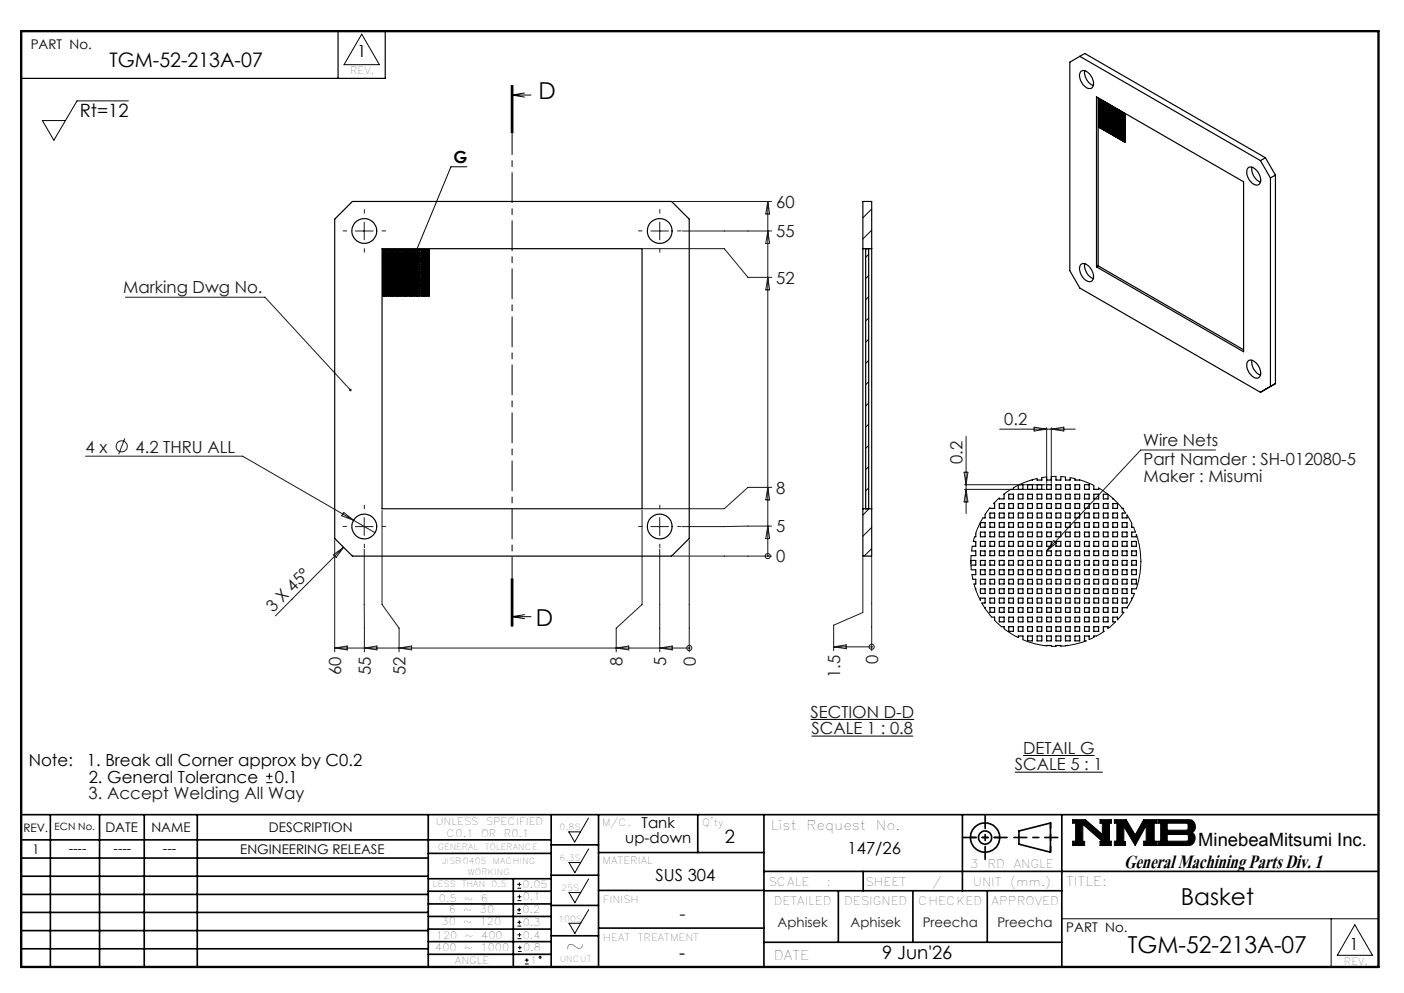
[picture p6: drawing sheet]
<svg xmlns="http://www.w3.org/2000/svg" width="297mm" height="210mm" viewBox="0 0 297 210" stroke-linecap="round" stroke-linejoin="round" font-family="sans-serif">
<defs><g id="words">
<text font-size="6.2" x="237.8" y="183.6">General Machining Parts Div. 1</text>
<g font-size="4.9">
<text x="113.9" y="21">D</text>
<text x="113.4" y="132.3">D</text>
<text x="249.8" y="191.4">Basket</text>
<text x="119.6" y="201.8">~</text>
<text x="238.6" y="201.5">TGM-52-213A-07</text>
</g>
<text font-size="4.2" x="23.1" y="14.3">TGM-52-213A-07</text>
<g font-size="3.9">
<text x="16.9" y="24.6">Rt=12</text>
<text x="153.3" y="178.4">2</text>
<text x="253.5" y="178.9">MinebeaMitsumi Inc.</text>
<text x="143.7" y="202.9">-</text>
<text x="186.6" y="202.9">9 Jun'26</text>
</g>
<text font-size="3.9" fill="#191924" x="143.7" y="194.6">-</text>
<g font-size="3.5">
<text x="75.6" y="12.1">1</text>
<text x="95.9" y="34.5">G</text>
<text x="6.1" y="162">Note:</text>
<text x="18.4" y="162">1. Break all Corner approx by C0.2</text>
<text x="18.8" y="165.5">2. General Tolerance</text>
<text x="58.1" y="165.5">0.1</text>
<text x="179.3" y="180.5">147/26</text>
<text x="138.7" y="186.3">SUS 304</text>
<text x="285.5" y="200.9">1</text>
</g>
<g font-size="3.5" fill="#191924">
<text x="164.2" y="43.9">60</text>
<text x="164.2" y="50.2">55</text>
<text x="164.2" y="60">52</text>
<text x="26.1" y="62.1">Marking Dwg No.</text>
<text x="212.5" y="90">0.2</text>
<text x="18.1" y="95.7">4 x</text>
<text x="28.7" y="95.7">4.2 THRU ALL</text>
<text x="241.8" y="94.4">Wire Nets</text>
<text x="203.6" y="98.1" transform="rotate(-90 203.6 98.1)">0.2</text>
<text x="241.9" y="98.3">Part Namder : SH-012080-5</text>
<text x="241.9" y="101.9">Maker : Misumi</text>
<text x="164.2" y="104.4">8</text>
<text x="164.2" y="112.6">5</text>
<text x="164.2" y="118.9">0</text>
<text x="57.8" y="129.7" transform="rotate(-45 57.8 129.7)">3 X 45°</text>
<text x="72.2" y="142.7" transform="rotate(-90 72.2 142.7)">60</text>
<text x="78.4" y="142.7" transform="rotate(-90 78.4 142.7)">55</text>
<text x="85.8" y="142.7" transform="rotate(-90 85.8 142.7)">52</text>
<text x="131.7" y="140.8" transform="rotate(-90 131.7 140.8)">8</text>
<text x="140.9" y="140.8" transform="rotate(-90 140.9 140.8)">5</text>
<text x="147.2" y="140.8" transform="rotate(-90 147.2 140.8)">0</text>
<text x="177.7" y="143.4" transform="rotate(-90 177.7 143.4)">1.5</text>
<text x="185.7" y="140.5" transform="rotate(-90 185.7 140.5)">0</text>
<text x="171.5" y="151.8">SECTION D-D</text>
<text x="171.7" y="155.3">SCALE 1 : 0.8</text>
<text x="216.4" y="159.4">DETAIL G</text>
<text x="214.7" y="162.9">SCALE 5 : 1</text>
<text x="18.8" y="169">3. Accept Welding All Way</text>
</g>
<g font-size="3.2">
<text x="132.3" y="178.4">up-down</text>
<text x="135.7" y="175.2">Tank</text>
</g>
<g font-size="2.8">
<text x="6.5" y="10.4">PART No.</text>
<text x="22.3" y="175.9">DATE</text>
<text x="32" y="175.9">NAME</text>
<text x="56.9" y="175.9">DESCRIPTION</text>
<text x="163.1" y="175.4">List</text>
<text x="170.6" y="175.4">Request</text>
<text x="185.3" y="175.4">No.</text>
<text x="6.8" y="180.6">1</text>
<text x="14.5" y="180.3">----</text>
<text x="24" y="180.3">----</text>
<text x="34.5" y="180.3">---</text>
<text x="50.8" y="180.7">ENGINEERING RELEASE</text>
<text x="225.5" y="187.3">TITLE:</text>
<text x="225.6" y="197.2">PART No.</text>
<text x="163.7" y="203">DATE</text>
</g>
<g font-size="2.8" fill="#191924">
<text x="164.5" y="196.1">Aphisek</text>
<text x="179.9" y="196.1">Aphisek</text>
<text x="195.2" y="196.1">Preecha</text>
<text x="211" y="196.1">Preecha</text>
</g>
<g font-size="2.5">
<text x="4.9" y="175.9">REV.</text>
<text x="205.2" y="183.6">3</text>
<text x="208.9" y="183.6">RD</text>
<text x="214.4" y="183.6">ANGLE</text>
<text x="162.5" y="187.3">SCALE</text>
<text x="163.7" y="191.5">DETAILED</text>
<text x="174.9" y="187.3">:</text>
<text x="178.6" y="191.5">DESIGNED</text>
<text x="183.1" y="187.3">SHEET</text>
<text x="194.2" y="191.5">CHECKED</text>
<text x="197.2" y="187.3">/</text>
<text x="205.8" y="187.3">UNIT</text>
<text x="209.8" y="191.5">APPROVED</text>
<text x="213.7" y="187.3">(mm.)</text>
</g>
<g font-size="2.1">
<text x="74.1" y="15.7">REV.</text>
<text x="11.6" y="175.6">ECN No.</text>
<text x="92.2" y="174.5">UNLESS</text>
<text x="94.5" y="177.1">C0.1</text>
<text x="101.8" y="177.1">OR</text>
<text x="102.8" y="174.5">SPECIFIED</text>
<text x="106.6" y="177.1">R0.1</text>
<text x="127.3" y="174.7">M/C.</text>
<text x="148.6" y="174.8">Q'ty</text>
<text x="127.5" y="182.8">MATERIAL</text>
<text x="92.8" y="190.8">0.5</text>
<text x="98.2" y="190.8">~</text>
<text x="101.7" y="190.8">6</text>
<text x="110.6" y="187.8">0.05</text>
<text x="110.6" y="190.4">0.1</text>
<text x="127.6" y="190.9">FINISH</text>
<text x="93.4" y="195.7">30</text>
<text x="94.9" y="193">6</text>
<text x="98" y="195.7">~</text>
<text x="98" y="193">~</text>
<text x="101.5" y="195.7">120</text>
<text x="101.5" y="193">30</text>
<text x="110.5" y="193.2">0.2</text>
<text x="110.6" y="195.9">0.3</text>
<text x="92.1" y="201.1">400</text>
<text x="92.2" y="198.6">120</text>
<text x="96.2" y="203.9">ANGLE</text>
<text x="98.2" y="201.1">~</text>
<text x="98.3" y="198.6">~</text>
<text x="101.7" y="201.1">1000</text>
<text x="101.8" y="198.6">400</text>
<text x="110.6" y="198.5">0.4</text>
<text x="110.7" y="201.2">0.8</text>
<text x="112.1" y="203.9">1</text>
<text x="127.6" y="199">HEAT</text>
<text x="134.9" y="199">TREATMENT</text>
<text x="284.3" y="204.1">REV.</text>
</g>
<g font-size="1.8">
<text x="92.6" y="179.7">GENERAL</text>
<text x="102.5" y="179.7">TOLERANCE</text>
<text x="118.4" y="175.6">0.8S</text>
<text x="93.5" y="182.6">JISB0405</text>
<text x="99" y="185">WORKING</text>
<text x="104.3" y="182.6">MACHING</text>
<text x="118.4" y="182.1">6.3S</text>
<text x="91.6" y="187.6">LESS</text>
<text x="97.7" y="187.6">THAN</text>
<text x="104" y="187.6">0.5</text>
<text x="118.7" y="188.4">25S</text>
<text x="118.1" y="194.9">100S</text>
<text x="118.4" y="203.4">UNCUT</text>
</g>
</g></defs>
<g fill="none" stroke="#000" stroke-width=".21">
<path d="M76.5 7.2l3.8 6.5h-7.5zM108.1 18.1v10M108.3 18.1v10M108.5 18.1v10M110.9 19.7l-2.6 .4M27.2 21.3h-10.9l-4.9 8.4-2.4-4.2h4.9M98.8 35.3h-3.4l-7.6 18.2M108.3 20.1h4M108.3 20.1l2.6 .4M108.1 122.4v10M108.3 130.4h4M108.3 130.4l2.6 .4"/>
<path d="M108.3 122.4v10M108.5 122.4v10zM110.9 130l-2.6 .4M171.5 152.1h21.9M171.7 155.7h21.5M216.4 159.8h15.1M56.3 165.5h1.3M56.3 164.2h1.3M57 163.5v1.3M120.3 175.9h2.5l-1.2 2.2zM124.5 173l-1.7 2.9M124.5 179.5l-1.7 2.9"/>
<path d="M214.7 163.3h18.6M226.9 173.3h2.7l3.6 3.2v-2.4h-.5v-.8h2.4v.8h-.4v3.8h.4v.9h-2.4v-.9h.5l-4.1-3.6v3.6h.3v.9h-2.5v-.9h.6v-3.8h-.6zM235.7 173.3h2.5l1.9 3.3 1.8-3.3h2.8v.8h-.5v3.8h.5v.9h-2.8v-.9h.6v-3.3l-2.4 4.2-2.4-4v3.2h.4v.8h-2.4v-.9h.6v-3.8h-.6zM244.9 173.3h6.6a1.47 1.47 0 0 1 1.3 1.2 1.47 1.47 0 0 1-.7 1.6 1.48 1.48 0 0 1 .7 1.6 1.48 1.48 0 0 1-1.4 1.1h-6.5v-.9h.6v-3.8h-.6zM246.9 174.1h4.1l.3 .2v1l-.3 .3h-4.1zM246.9 176.5h4.2l.3 .3v.8l-.4 .3h-4.1zM109.4 193.2h.8M109.4 192.4h.8M109.4 187.8h.8M109.4 187h.8M109.5 198.5h.8M109.5 197.7h.8"/>
<path d="M109.5 195.9h.8M109.5 195h.8M109.5 190.5h.8M109.5 189.6h.8M109.8 192v.8M109.9 194.7v.8M109.9 186.6v.8M109.9 189.2v.8M109.9 197.3v.8M110 200v.8M120.4 182.4h2.4l-1.2 2.2zM120.4 188.8h2.4l-1.2 2.1z"/>
<path d="M120.4 195.3h2.4l-1.2 2.1zM124.5 185.9l-1.7 2.9M124.5 192.4l-1.7 2.9M224.6 194.3h67M281.6 194.3v10.2M286.6 195.6l3.7 6.4h-7.4zM109.5 201.2h.8M109.5 200.4h.8M111 203.9h.8M111 203.1h.8M111.4 202.7v.8"/>
<circle cx="85.5" cy="57.4" r="4.5"/>
<circle cx="114.3" cy="202.5" r=".2"/>
</g>
<g fill="none" stroke="#000" stroke-width=".35">
<path d="M4.5 172.3h287.1M4.5 177.6h112.1M10.7 172.3v32.2M21.1 172.3v32.2M30.5 172.3v32.2M41.7 172.3v32.2M90.6 172.3v32.2M116.6 172.3v32.2M116.6 178.7h10M126.6 172.3v32.2M147.6 172.3v8M161.6 172.3v32.2"/>
<path d="M203.6 172.3v16.1M215.5 175.7l6.7-1.6v6.1l-6.7-1.7zM224.6 172.3v32.2M4.5 185.3h86.1M4.5 181.5h86.1M4.5 189.2h86.1M4.5 193h86.1M4.5 196.8h86.1M90.6 199.1h26M90.6 193.8h26M90.6 188.5h26M90.6 191.2h26"/>
<path d="M90.6 180.5h26M90.6 185.8h26M90.6 196.5h26M108.6 185.8v18.5M116.6 185.1h10M116.6 191.5h10M116.6 197.9h10M126.6 196.3h35M126.6 188.3h35M126.6 180.3h35M161.6 184.3h130M161.6 199.3h63"/>
<path d="M161.6 188.4h63M177.3 188.4v10.9M182.6 184.3v4.1M193.1 188.4v10.9M208.8 188.4v10.9M4.5 200.7h86.1M90.6 201.8h26"/>
<circle cx="208.4" cy="177.1" r="3.1"/>
<circle cx="208.4" cy="177.1" r="1.4"/>
</g>
<path d="M4.5 6.6h287.1M108.3 18.1v114.3" fill="none" stroke="#000" stroke-width=".21" stroke-dasharray="6.3 1.3 1.3 1.3" stroke-dashoffset="1.9"/>
<path d="M71.5 6.6v10M81.5 6.6v10h-77" fill="none" stroke="#000" stroke-width=".25"/>
<path d="M205.3 177.1h6.2M222.2 174v6.2" fill="none" stroke="#000" stroke-width=".35" stroke-dasharray="15.2 1.3 1.3 1.3" stroke-dashoffset="14.1"/>
<path d="M203.8 177.1h9.2M208.4 172.5v9.2M214.5 177.1h9.3" fill="none" stroke="#000" stroke-width=".35" stroke-dasharray="15.2 1.3 1.3 1.3" stroke-dashoffset="12.5"/>
<path d="M4.5 6.6h287.1v197.9h-287.1z" fill="none" stroke="#000" stroke-width=".5"/>
<path d="M226.9 173.3v.8h.6v3.8h-.6v.9h2.5v-.9h-.3v-3.6l4.1 3.6h-.5v.9h2.4v-.9h-.4v-3.8h.4v-.8h-2.4v.8h.5v2.4l-3.6-3.2zM235.7 173.3v.8h.6v3.8h-.6v.9h2.4v-.8h-.4v-3.2l2.4 4 2.4-4.2v3.3h-.6v.9h2.8v-.9h-.5v-3.8h.5v-.8h-2.8l-1.8 3.3-1.9-3.3zM246.9 176.5h4.2l.3 .2v1l-.3 .2h-4.2zM244.9 173.3v.8h.6v3.8h-.6v.9h6.9l.7-.5 .3-.9-.1-.7-.6-.6a1.48 1.48 0 0 0 .7-1.6 1.48 1.48 0 0 0-1.3-1.2zM246.9 174.1h4.1l.3 .2v1.1l-.2 .2h-4.2z" fill-rule="evenodd" fill="#000"/>
<g fill="none" stroke="#191924" stroke-width=".21">
<path d="M75.2 48.9h3.7M77 47v3.7M136.1 52.6h17.1l5 6.1h5M137.7 48.9h3.7M139.6 47v3.7M142.3 42.6h20.9M144.4 48.9h18.8M162.4 42.6v75M162.4 58.7l.4 2.6h-.8zM162.4 48.9l.4 2.6h-.8zM162.4 42.6l.4 2.7h-.8zM26.5 62.9h29.6l18 19.6"/>
<path d="M18.1 96.5h33.2l23.5 13.5M26.4 92.7l-1.3 3.4M203.9 99.9h.9l-.4 2.6zM204.4 92.2v16.4M211.5 90.8h16M218.8 90.3l2.6 .5-2.6 .3zM221.4 90.4v11.8M222.4 90.4v11.8M222.4 90.8l2.6-.5v.8zM257.1 95.2h-15.8l-19.9 21.3M70.5 117.3l2.2-1.6-1.6 2.2zM70.8 114.2v23.7"/>
<path d="M72.7 115.7l-14.4 14.5M72.7 108.4l2.1 1.6-2.5-.9zM74.8 110l4.5 2.7M75.2 111.4h3.7M77 109.5v3.7M77 116.2l.1 21.7M80.8 107.9v19.9l3.6 5v5.1M135.8 107.9v19.9l-5.4 5v5.1M137.7 111.4h3.7M139.6 116.2v21.7M139.6 109.5v3.7M142.3 117.6h20.9"/>
<path d="M145.8 114.2v23.7M162.4 117.6h.1M162.4 111.3l.4 2.6h-.8zM162.4 103.1l.4 2.6h-.8zM163.2 111.3l-18.8 .1M163.2 103.1h-5l-5 4.5h-17.1M182.5 117.9v11.6l-6.1 2.7v5.4M184.4 117.9v19.7M204 103.5h17.1M204 102.5h17.1M204.4 103.5l.4 2.6h-.9zM222.9 114.3l.6 .6-2.1 1.6z"/>
<path d="M70.8 137h75M70.8 137l2.6-.4v.8zM77.1 137l2.6-.4v.8zM84.4 137l2.7-.4v.8zM130.4 137l2.6-.4v.8zM139.6 137l2.6-.4v.8zM145.8 137h.1M176.4 136.8h8M176.4 136.8l2.6-.4v.8zM184.4 136.8h.1"/>
<circle cx="25.7" cy="94.4" r="1.18"/>
<circle cx="162.4" cy="117.6" r=".54"/>
<circle cx="145.8" cy="137" r=".56"/>
<circle cx="184.4" cy="136.8" r=".54"/>
</g>
<g fill="none" stroke="#191924" stroke-width=".21" stroke-dasharray="15.2 1.3 1.3 1.3">
<path d="M73.3 48.8h-.7M77.1 45.1v-.8M77.1 52.6v.7M80.8 48.8h.8M135.8 48.8h-.7M139.6 45.1v-.8M139.6 52.6v.7M143.3 48.8h.8M73.3 111.3h-.7M77.1 107.6v-.8M77.1 115.1v.7M80.8 111.3h.8"/>
<path d="M135.8 111.3h-.7M139.6 107.6v-.8M139.6 115.1v.7M143.3 111.3h.8"/>
</g>
<path d="M73.9 82.3l.1-.1a.28 .28 0 0 1 .3 .1 .28 .28 0 0 1 0 .4l-.2-.2 .2 .2-.4-.1z" fill="#191924"/>
<g fill="none" stroke="#000" stroke-width=".25">
<path d="M228.4 11.9l-2.1 1.3v44l2.1 3.7 38.2 22.1M228.4 11.9l38.2 22.1M228.4 11.9l1.1-.6 38.2 22.1M228.6 15.2a1.56 1.56 0 0 1 2.2 .9 1.87 1.87 0 0 1 0 2.6 2.3 2.3 0 0 1-2.3-2l-.1-.9zM229.5 14.9a3 3 0 0 0 1.8 3.2M232 20.5l31.1 17.9v36l-31.1-18zM232.3 20.7v35.5M232.6 21.3v.1h-.2M232.6 20.9v.2l-.2-.1M232.6 21.6v.2l-.2-.1M232.6 21.9v.2l-.2-.1M232.6 22.3v.1l-.2-.1"/>
<path d="M232.6 22.6v.1h-.2M232.6 22.9v.2l-.2-.1M232.6 23.2v.2l-.2-.1M232.6 23.6v.1l-.2-.1M232.6 23.9v.2l-.2-.1M232.6 24.2v.2l-.2-.1M232.6 24.5v.2l-.2-.1M232.6 24.9v.1l-.2-.1M232.6 25.2v.2l-.2-.1M232.6 25.5v.2l-.2-.1M232.6 25.9v.1l-.2-.1M232.6 26.2v.1l-.2-.1"/>
<path d="M232.6 26.5v.2l-.2-.1M232.6 26.8v.2l-.2-.1M232.6 21.3l-.2-.1v.2M232.6 20.9h-.2v.1M232.6 21.6l-.2-.1v.2M232.6 21.9l-.2-.1v.2M232.6 22.3l-.2-.1v.1M232.6 22.6l-.2-.1v.2M232.6 22.9l-.2-.1v.2M232.6 23.2l-.2-.1v.2M232.6 23.6l-.2-.1v.1M232.6 23.9l-.2-.1v.2"/>
<path d="M232.6 24.2l-.2-.1v.2M232.6 24.5h-.2v.1M232.6 24.9l-.2-.1v.1M232.6 25.2l-.2-.1v.2M232.6 25.5l-.2-.1v.2M232.6 25.9l-.2-.1v.1M232.6 26.2l-.2-.1v.1M232.6 26.5l-.2-.1v.2M232.6 26.8l-.2-.1v.2M232.6 26.2h-.2M232.6 25.9h-.2M232.6 26.8l-.2 .1"/>
<path d="M232.6 25.5l-.2 .1M232.6 23.9l-.2 .1M232.6 22.3h-.2M232.6 21.9l-.2 .1M232.6 20.9l-.2 .1M232.6 21.3l-.2 .1M232.6 21.6l-.2 .1M232.6 23.2l-.2 .1M232.6 26.5l-.2 .1M232.6 22.6l-.2 .1M232.6 22.9l-.2 .1M232.6 24.5l-.2 .1"/>
<path d="M232.6 23.6h-.2M232.6 24.2l-.2 .1M232.6 24.9h-.2M232.6 25.2l-.2 .1M232.9 21.4v.2l-.2-.1M232.9 21.1v.2l-.2-.1M232.9 21.8v.1l-.2-.1M232.9 22.1v.2l-.2-.1M232.9 22.4v.2l-.2-.1M232.9 22.7v.2l-.2-.1M232.9 23.1v.1l-.2-.1M232.9 23.4v.2l-.2-.1"/>
<path d="M232.9 23.7v.2l-.2-.1M232.9 24.1v.1l-.2-.1M232.9 24.4v.1h-.2M232.9 24.7v.2l-.2-.1M232.9 25v.2l-.2-.1M232.9 25.4v.1l-.2-.1M232.9 25.7v.2l-.2-.1M232.9 26v.2l-.2-.1M232.9 26.3v.2l-.2-.1M232.9 26.7v.1l-.2-.1M232.9 27v.2l-.2-.1M232.9 21.4h-.2v.1"/>
<path d="M232.9 21.1l-.2-.1v.2M232.9 21.8l-.2-.1v.1M232.9 22.1l-.2-.1v.2M232.9 22.4l-.2-.1v.2M232.9 22.7h-.2v.1M232.9 23.1l-.2-.1v.1M232.9 23.4l-.2-.1v.2M232.9 23.7l-.2-.1v.2M232.9 24.1l-.2-.1v.1M232.9 24.4l-.2-.1v.2M232.9 24.7l-.2-.1v.2M232.9 25l-.2-.1v.2"/>
<path d="M232.9 25.4l-.2-.1v.1M232.9 25.7l-.2-.1v.2M232.9 26l-.2-.1v.2M232.9 26.3l-.2-.1v.2M232.9 26.7l-.2-.1v.1M232.9 27l-.2-.1v.2M232.9 21.1l-.2 .1M232.9 21.4l-.2 .1M232.9 21.8h-.2M232.9 22.1l-.2 .1M232.9 22.4l-.2 .1M232.9 22.7l-.2 .1"/>
<path d="M232.9 23.1h-.2M232.9 23.4l-.2 .1M232.9 23.7l-.2 .1M232.9 24.1h-.2M232.9 24.4l-.2 .1M232.9 24.7l-.2 .1M232.9 25l-.2 .1M232.9 25.4h-.2M232.9 25.7l-.2 .1M232.9 26l-.2 .1M232.9 26.3l-.2 .1M232.9 26.7h-.2"/>
<path d="M232.9 27l-.2 .1M233.2 24.9l-.2-.1v.1M233.2 25.5v.2l-.2-.1M233.2 26.2l-.2-.1v.1M233.2 26.8v.2l-.2-.1M233.2 21.6v.2l-.2-.1M233.2 21.3v.1h-.2M233.2 21.9v.2l-.2-.1M233.2 22.3v.1l-.2-.1M233.2 22.6v.1h-.2M233.2 22.9v.2l-.2-.1M233.2 23.2v.2l-.2-.1"/>
<path d="M233.2 23.6v.1l-.2-.1M233.2 23.9v.2l-.2-.1M233.2 24.2v.2l-.2-.1M233.2 24.5v.2l-.2-.1M233.2 24.9v.1l-.2-.1M233.2 25.2v.2l-.2-.1M233.2 25.9v.1l-.2-.1M233.2 26.2v.1l-.2-.1M233.2 26.5v.2l-.2-.1M233.2 27.2v.1l-.2-.1M233.2 21.6l-.2-.1v.2M233.2 21.3l-.2-.1v.2"/>
<path d="M233.2 21.9l-.2-.1v.2M233.2 22.3l-.2-.1v.1M233.2 22.6l-.2-.1v.2M233.2 22.9l-.2-.1v.2M233.2 23.2l-.2-.1v.2M233.2 23.6l-.2-.1v.1M233.2 23.9l-.2-.1v.2M233.2 24.2l-.2-.1v.2M233.2 24.5h-.2v.1M233.2 25.2l-.2-.1v.2M233.2 25.5l-.2-.1v.2M233.2 25.9l-.2-.1v.1"/>
<path d="M233.2 26.5l-.2-.1v.2M233.2 26.8l-.2-.1v.2M233.2 27.2l-.2-.1v.1M233.2 26.8l-.2 .1M233.2 26.2h-.2M233.2 25.5l-.2 .1M233.2 27.2h-.2M233.2 21.9l-.2 .1M233.2 25.2l-.2 .1M233.2 21.3l-.2 .1M233.2 21.6l-.2 .1M233.2 23.2l-.2 .1"/>
<path d="M233.2 22.3h-.2M233.2 22.6l-.2 .1M233.2 22.9l-.2 .1M233.2 24.5l-.2 .1M233.2 23.6h-.2M233.2 23.9l-.2 .1M233.2 24.2l-.2 .1M233.2 25.9h-.2M233.2 24.9h-.2M233.2 26.5l-.2 .1M233.5 25.7v.2l-.2-.1M233.5 25.7l-.2-.1v.2"/>
<path d="M233.5 24.4v.1h-.2M233.5 21.8v.1l-.2-.1M233.5 21.4v.2l-.2-.1M233.5 22.1v.2l-.2-.1M233.5 22.4v.2l-.2-.1M233.5 22.7v.2l-.2-.1M233.5 23.1v.1l-.2-.1M233.5 23.4v.2l-.2-.1M233.5 23.7v.2l-.2-.1M233.5 24.1v.1l-.2-.1M233.5 24.7v.2l-.2-.1M233.5 25v.2l-.2-.1"/>
<path d="M233.5 25.4v.1l-.2-.1M233.5 26v.2l-.2-.1M233.5 26.3v.2l-.2-.1M233.5 26.7v.1l-.2-.1M233.5 27v.2l-.2-.1M233.5 27.3v.2l-.2-.1M233.5 21.8l-.2-.1v.1M233.5 21.4h-.2v.1M233.5 22.1l-.2-.1v.2M233.5 22.4l-.2-.1v.2M233.5 22.7h-.2v.1M233.5 23.1l-.2-.1v.1"/>
<path d="M233.5 23.4l-.2-.1v.2M233.5 23.7l-.2-.1v.2M233.5 24.1l-.2-.1v.1M233.5 24.4l-.2-.1v.2M233.5 24.7l-.2-.1v.2M233.5 25l-.2-.1v.2M233.5 25.4l-.2-.1v.1M233.5 26l-.2-.1v.2M233.5 26.3l-.2-.1v.2M233.5 26.7l-.2-.1v.1M233.5 27l-.2-.1v.2M233.5 27.3l-.2-.1v.2"/>
<path d="M233.5 26.3l-.2 .1M233.5 27.3l-.2 .1M233.5 21.8h-.2M233.5 22.7l-.2 .1M233.5 21.4l-.2 .1M233.5 22.1l-.2 .1M233.5 23.1h-.2M233.5 22.4l-.2 .1M233.5 24.1h-.2M233.5 23.4l-.2 .1M233.5 23.7l-.2 .1M233.5 25.4h-.2"/>
<path d="M233.5 24.4l-.2 .1M233.5 24.7l-.2 .1M233.5 25l-.2 .1M233.5 26.7h-.2M233.5 25.7l-.2 .1M233.5 26l-.2 .1M233.5 27l-.2 .1M233.8 25.9v.1l-.2-.1M233.8 21.9v.2l-.2-.1M233.8 23.2v.2l-.2-.1M233.8 24.5v.2l-.2-.1M233.8 27.2l-.2-.1v.1"/>
<path d="M233.8 21.6v.2l-.2-.1M233.8 22.3v.1l-.2-.1M233.8 22.6v.1h-.2M233.8 22.9v.2l-.2-.1M233.8 23.6v.1l-.2-.1M233.8 23.9v.2l-.2-.1M233.8 24.2v.2l-.2-.1M233.8 24.9v.1l-.2-.1M233.8 25.2v.2l-.2-.1M233.8 25.5v.2l-.2-.1M233.8 26.2v.1l-.2-.1M233.8 26.5v.2l-.2-.1"/>
<path d="M233.8 26.8v.2l-.2-.1M233.8 27.2v.1l-.2-.1M233.8 27.5v.1l-.2-.1M233.8 21.9l-.2-.1v.2M233.8 21.6l-.2-.1v.2M233.8 22.3l-.2-.1v.1M233.8 22.6l-.2-.1v.2M233.8 22.9l-.2-.1v.2M233.8 23.2l-.2-.1v.2M233.8 23.6l-.2-.1v.1M233.8 23.9l-.2-.1v.2M233.8 24.2l-.2-.1v.2"/>
<path d="M233.8 24.5h-.2v.1M233.8 24.9l-.2-.1v.1M233.8 25.2l-.2-.1v.2M233.8 25.5l-.2-.1v.2M233.8 25.9l-.2-.1v.1M233.8 26.2l-.2-.1v.1M233.8 26.5l-.2-.1v.2M233.8 26.8l-.2-.1v.2M233.8 27.5l-.2-.1v.1M233.8 26.2h-.2M233.8 27.2h-.2M233.8 27.5h-.2"/>
<path d="M233.8 26.8l-.2 .1M233.8 22.3h-.2M233.8 21.6l-.2 .1M233.8 21.9l-.2 .1M233.8 26.5l-.2 .1M233.8 23.6h-.2M233.8 22.6l-.2 .1M233.8 22.9l-.2 .1M233.8 24.5l-.2 .1M233.8 23.2l-.2 .1M233.8 24.9h-.2M233.8 23.9l-.2 .1"/>
<path d="M233.8 24.2l-.2 .1M233.8 25.9h-.2M233.8 25.2l-.2 .1M233.8 25.5l-.2 .1M234 24.4v.1h-.1M234 27.3v.2l-.1-.1M234 22.7h-.1v.1M234 24.1l-.1-.1v.1M234 24.7l-.1-.1v.2M234 25.4l-.1-.1v.1M234 26l-.1-.1v.2M234 26.7l-.1-.1v.1"/>
<path d="M234 22.1v.2l-.1-.1M234 21.8v.1l-.1-.1M234 22.4v.2l-.1-.1M234 22.7v.2l-.1-.1M234 23.1v.1l-.1-.1M234 23.4v.2l-.1-.1M234 23.7v.2l-.1-.1M234 24.1v.1l-.1-.1M234 24.7v.2l-.1-.1M234 25v.2l-.1-.1M234 25.4v.1l-.1-.1M234 25.7v.2l-.1-.1"/>
<path d="M234 26v.2l-.1-.1M234 26.3v.2l-.1-.1M234 26.7v.1l-.1-.1M234 27v.2l-.1-.1M234 27.6v.2l-.1-.1M234 22.1l-.1-.1v.2M234 21.8l-.1-.1v.1M234 22.4l-.1-.1v.2M234 23.1l-.1-.1v.1M234 23.4l-.1-.1v.2M234 23.7l-.1-.1v.2M234 24.4l-.1-.1v.2"/>
<path d="M234 25l-.1-.1v.2M234 25.7l-.1-.1v.2M234 26.3l-.1-.1v.2M234 27l-.1-.1v.2M234 27.3l-.1-.1v.2M234 27.6l-.1-.1v.2M234 27.3l-.1 .1M234 24.7l-.1 .1M234 25.7l-.1 .1M234 22.7l-.1 .1M234 26l-.1 .1M234 23.1h-.1"/>
<path d="M234 21.8h-.1M234 22.1l-.1 .1M234 22.4l-.1 .1M234 27l-.1 .1M234 24.1h-.1M234 23.4l-.1 .1M234 23.7l-.1 .1M234 25.4h-.1M234 24.4l-.1 .1M234 25l-.1 .1M234 26.7h-.1M234 26.3l-.1 .1"/>
<path d="M234 27.6l-.1 .1M234.3 23.2l-.1-.1v.2M234.3 23.2v.2l-.1-.1M234.3 24.9l-.1-.1v.1M234.3 24.5v.2l-.1-.1M234.3 23.6v.1l-.1-.1M234.3 27.5v.1l-.1-.1M234.3 22.9v.2l-.1-.1M234.3 24.2v.2l-.1-.1M234.3 25.5v.2l-.1-.1M234.3 26.8v.2l-.1-.1M234.3 22.3l-.1-.1v.1"/>
<path d="M234.3 23.6l-.1-.1v.1M234.3 22.3v.1l-.1-.1M234.3 21.9v.2l-.1-.1M234.3 22.6v.1h-.1M234.3 23.9v.2l-.1-.1M234.3 24.9v.1l-.1-.1M234.3 25.2v.2l-.1-.1M234.3 25.9v.1l-.1-.1M234.3 26.2v.1l-.1-.1M234.3 26.5v.2l-.1-.1M234.3 27.2v.1l-.1-.1M234.3 27.8v.2l-.1-.1"/>
<path d="M234.3 21.9l-.1-.1v.2M234.3 22.6l-.1-.1v.2M234.3 22.9l-.1-.1v.2M234.3 23.9l-.1-.1v.2M234.3 24.2l-.1-.1v.2M234.3 24.5h-.1v.1M234.3 25.2l-.1-.1v.2M234.3 25.5l-.1-.1v.2M234.3 25.9l-.1-.1v.1M234.3 26.2l-.1-.1v.1M234.3 26.5l-.1-.1v.2M234.3 26.8l-.1-.1v.2"/>
<path d="M234.3 27.2l-.1-.1v.1M234.3 27.5l-.1-.1v.1M234.3 27.8l-.1-.1v.2M234.3 26.8l-.1 .1M234.3 21.9l-.1 .1M234.3 23.6h-.1M234.3 22.9l-.1 .1M234.3 22.3h-.1M234.3 22.6l-.1 .1M234.3 23.2l-.1 .1M234.3 24.9h-.1M234.3 23.9l-.1 .1"/>
<path d="M234.3 24.2l-.1 .1M234.3 24.5l-.1 .1M234.3 26.2h-.1M234.3 25.2l-.1 .1M234.3 25.5l-.1 .1M234.3 25.9h-.1M234.3 27.5h-.1M234.3 26.5l-.1 .1M234.3 27.2h-.1M234.3 27.8l-.1 .1M234.6 22.1v.2l-.1-.1M234.6 23.1l-.1-.1v.1"/>
<path d="M234.6 23.4v.2l-.1-.1M234.6 24.4l-.1-.1v.2M234.6 24.7v.2l-.1-.1M234.6 25.7l-.1-.1v.2M234.6 27l-.1-.1v.2M234.6 22.4v.2l-.1-.1M234.6 23.7v.2l-.1-.1M234.6 22.7v.2l-.1-.1M234.6 23.1v.1l-.1-.1M234.6 24.1v.1l-.1-.1M234.6 24.4v.1h-.1M234.6 25v.2l-.1-.1"/>
<path d="M234.6 25.4v.1l-.1-.1M234.6 25.7v.2l-.1-.1M234.6 26v.2l-.1-.1M234.6 26.3v.2l-.1-.1M234.6 26.7v.1l-.1-.1M234.6 27v.2l-.1-.1M234.6 27.3v.2l-.1-.1M234.6 27.6v.2l-.1-.1M234.6 28v.1l-.1-.1M234.6 22.4l-.1-.1v.2M234.6 22.1l-.1-.1v.2M234.6 22.7h-.1v.1"/>
<path d="M234.6 23.4l-.1-.1v.2M234.6 23.7l-.1-.1v.2M234.6 24.1l-.1-.1v.1M234.6 24.7l-.1-.1v.2M234.6 25l-.1-.1v.2M234.6 25.4l-.1-.1v.1M234.6 26l-.1-.1v.2M234.6 26.3l-.1-.1v.2M234.6 26.7l-.1-.1v.1M234.6 27.3l-.1-.1v.2M234.6 27.6l-.1-.1v.2M234.6 28l-.1-.1v.1"/>
<path d="M234.6 23.1h-.1M234.6 22.1l-.1 .1M234.6 22.4l-.1 .1M234.6 22.7l-.1 .1M234.6 23.4l-.1 .1M234.6 23.7l-.1 .1M234.6 24.1h-.1M234.6 24.4l-.1 .1M234.6 24.7l-.1 .1M234.6 25l-.1 .1M234.6 25.4h-.1M234.6 25.7l-.1 .1"/>
<path d="M234.6 26l-.1 .1M234.6 26.3l-.1 .1M234.6 28h-.1M234.6 27.3l-.1 .1M234.6 26.7h-.1M234.6 27l-.1 .1M234.6 27.6l-.1 .1M234.9 22.6l-.2-.1v.2M234.9 23.9l-.2-.1v.2M234.9 24.5h-.2v.1M234.9 25.2l-.2-.1v.2M234.9 25.9l-.2-.1v.1"/>
<path d="M234.9 25.5v.2l-.2-.1M234.9 26.8v.2l-.2-.1M234.9 22.9l-.2-.1v.2M234.9 23.6v.1l-.2-.1M234.9 24.9v.1l-.2-.1M234.9 26.8l-.2-.1v.2M234.9 27.2l-.2-.1v.1M234.9 26.5l-.2-.1v.2M234.9 27.8l-.2-.1v.2M234.9 24.5v.2l-.2-.1M234.9 25.2v.2l-.2-.1M234.9 25.9v.1l-.2-.1"/>
<path d="M234.9 26.5v.2l-.2-.1M234.9 27.8v.2l-.2-.1M234.9 22.6v.1h-.2M234.9 22.3v.1l-.2-.1M234.9 22.9v.2l-.2-.1M234.9 23.2v.2l-.2-.1M234.9 23.9v.2l-.2-.1M234.9 24.2v.2l-.2-.1M234.9 26.2v.1l-.2-.1M234.9 27.2v.1l-.2-.1M234.9 27.5v.1l-.2-.1M234.9 28.1v.2l-.2-.1"/>
<path d="M234.9 22.3l-.2-.1v.1M234.9 23.2l-.2-.1v.2M234.9 23.6l-.2-.1v.1M234.9 24.2l-.2-.1v.2M234.9 24.9l-.2-.1v.1M234.9 25.5l-.2-.1v.2M234.9 26.2l-.2-.1v.1M234.9 27.5l-.2-.1v.1M234.9 28.1l-.2-.1v.2M234.9 25.2l-.2 .1M234.9 26.5l-.2 .1M234.9 22.9l-.2 .1"/>
<path d="M234.9 22.3h-.2M234.9 22.6l-.2 .1M234.9 23.2l-.2 .1M234.9 24.2l-.2 .1M234.9 23.6h-.2M234.9 23.9l-.2 .1M234.9 24.5l-.2 .1M234.9 26.2h-.2M234.9 25.5l-.2 .1M234.9 24.9h-.2M234.9 25.9h-.2M234.9 27.5h-.2"/>
<path d="M234.9 26.8l-.2 .1M234.9 27.2h-.2M234.9 28.1l-.2 .1M234.9 27.8l-.2 .1M235.2 23.4l-.2-.1v.2M235.2 24.7l-.2-.1v.2M235.2 26l-.2-.1v.2M235.2 25.7v.2l-.2-.1M235.2 26.7l-.2-.1v.1M235.2 26.3v.2l-.2-.1M235.2 27v.2l-.2-.1M235.2 28l-.2-.1v.1"/>
<path d="M235.2 27.6v.2l-.2-.1M235.2 22.7h-.2v.1M235.2 24.1l-.2-.1v.1M235.2 24.4v.1h-.2M235.2 25.4l-.2-.1v.1M235.2 22.4v.2l-.2-.1M235.2 23.7l-.2-.1v.2M235.2 23.7v.2l-.2-.1M235.2 25v.2l-.2-.1M235.2 27.6l-.2-.1v.2M235.2 25l-.2-.1v.2M235.2 26.3l-.2-.1v.2"/>
<path d="M235.2 28v.1l-.2-.1M235.2 24.7v.2l-.2-.1M235.2 26v.2l-.2-.1M235.2 23.4v.2l-.2-.1M235.2 22.7v.2l-.2-.1M235.2 23.1v.1l-.2-.1M235.2 24.1v.1l-.2-.1M235.2 25.4v.1l-.2-.1M235.2 26.7v.1l-.2-.1M235.2 27.3v.2l-.2-.1M235.2 28.3v.2l-.2-.1M235.2 22.4l-.2-.1v.2"/>
<path d="M235.2 23.1l-.2-.1v.1M235.2 24.4l-.2-.1v.2M235.2 25.7l-.2-.1v.2M235.2 27l-.2-.1v.2M235.2 27.3l-.2-.1v.2M235.2 28.3l-.2-.1v.2M235.2 24.7l-.2 .1M235.2 25.7l-.2 .1M235.2 23.1h-.2M235.2 22.4l-.2 .1M235.2 22.7l-.2 .1M235.2 23.7l-.2 .1"/>
<path d="M235.2 23.4l-.2 .1M235.2 24.1h-.2M235.2 25l-.2 .1M235.2 24.4l-.2 .1M235.2 25.4h-.2M235.2 26.3l-.2 .1M235.2 26l-.2 .1M235.2 27.3l-.2 .1M235.2 26.7h-.2M235.2 27l-.2 .1M235.2 27.6l-.2 .1M235.2 28h-.2"/>
<path d="M235.2 28.3l-.2 .1M235.4 25.9v.1l-.1-.1M235.4 26.5v.2l-.1-.1M235.4 23.2v.2l-.1-.1M235.4 24.5v.2l-.1-.1M235.4 22.6v.1h-.1M235.4 23.6l-.1-.1v.1M235.4 23.9v.2l-.1-.1M235.4 24.9l-.1-.1v.1M235.4 25.2v.2l-.1-.1M235.4 26.2l-.1-.1v.1M235.4 27.5l-.1-.1v.1"/>
<path d="M235.4 27.8v.2l-.1-.1M235.4 23.2l-.1-.1v.2M235.4 28.5v.1l-.1-.1M235.4 23.6v.1l-.1-.1M235.4 24.9v.1l-.1-.1M235.4 22.9v.2l-.1-.1M235.4 24.2v.2l-.1-.1M235.4 25.5v.2l-.1-.1M235.4 26.2v.1l-.1-.1M235.4 26.8v.2l-.1-.1M235.4 27.2v.1l-.1-.1M235.4 27.5v.1l-.1-.1"/>
<path d="M235.4 28.1v.2l-.1-.1M235.4 22.9l-.1-.1v.2M235.4 22.6l-.1-.1v.2M235.4 23.9l-.1-.1v.2M235.4 24.2l-.1-.1v.2M235.4 24.5h-.1v.1M235.4 25.2l-.1-.1v.2M235.4 25.5l-.1-.1v.2M235.4 25.9l-.1-.1v.1M235.4 26.5l-.1-.1v.2M235.4 26.8l-.1-.1v.2M235.4 27.2l-.1-.1v.1"/>
<path d="M235.4 27.8l-.1-.1v.2M235.4 28.1l-.1-.1v.2M235.4 28.5l-.1-.1v.1M235.4 23.2l-.1 .1M235.4 22.6l-.1 .1M235.4 22.9l-.1 .1M235.4 24.5l-.1 .1M235.4 27.8l-.1 .1M235.4 24.2l-.1 .1M235.4 23.6h-.1M235.4 23.9l-.1 .1M235.4 25.5l-.1 .1"/>
<path d="M235.4 24.9h-.1M235.4 25.2l-.1 .1M235.4 25.9h-.1M235.4 26.8l-.1 .1M235.4 26.2h-.1M235.4 26.5l-.1 .1M235.4 27.5h-.1M235.4 27.2h-.1M235.4 28.1l-.1 .1M235.4 28.5h-.1M235.7 27l-.1-.1v.2M235.7 28.3l-.1-.1v.2"/>
<path d="M235.7 23.1l-.1-.1v.1M235.7 24.4l-.1-.1v.2M235.7 25.7l-.1-.1v.2M235.7 23.4v.2l-.1-.1M235.7 24.7v.2l-.1-.1M235.7 26v.2l-.1-.1M235.7 27.3v.2l-.1-.1M235.7 24.1v.1l-.1-.1M235.7 28v.1l-.1-.1M235.7 27.6v.2l-.1-.1M235.7 24.4v.1h-.1M235.7 25.7v.2l-.1-.1"/>
<path d="M235.7 27v.2l-.1-.1M235.7 28.3v.2l-.1-.1M235.7 23.1v.1l-.1-.1M235.7 22.7v.2l-.1-.1M235.7 23.7v.2l-.1-.1M235.7 25v.2l-.1-.1M235.7 25.4v.1l-.1-.1M235.7 26.3v.2l-.1-.1M235.7 26.7v.1l-.1-.1M235.7 28.6v.2l-.1-.1M235.7 22.7h-.1v.1M235.7 23.4l-.1-.1v.2"/>
<path d="M235.7 23.7l-.1-.1v.2M235.7 24.1l-.1-.1v.1M235.7 24.7l-.1-.1v.2M235.7 25l-.1-.1v.2M235.7 25.4l-.1-.1v.1M235.7 26l-.1-.1v.2M235.7 26.3l-.1-.1v.2M235.7 26.7l-.1-.1v.1M235.7 27.3l-.1-.1v.2M235.7 27.6l-.1-.1v.2M235.7 28l-.1-.1v.1M235.7 28.6l-.1-.1v.2"/>
<path d="M235.7 26l-.1 .1M235.7 23.1h-.1M235.7 27l-.1 .1M235.7 22.7l-.1 .1M235.7 23.7l-.1 .1M235.7 23.4l-.1 .1M235.7 24.1h-.1M235.7 25l-.1 .1M235.7 24.4l-.1 .1M235.7 24.7l-.1 .1M235.7 25.4h-.1M235.7 26.3l-.1 .1"/>
<path d="M235.7 25.7l-.1 .1M235.7 27.6l-.1 .1M235.7 26.7h-.1M235.7 27.3l-.1 .1M235.7 28h-.1M235.7 28.3l-.1 .1M235.7 28.6l-.1 .1M236 24.9v.1l-.1-.1M236 26.2v.1l-.1-.1M236 27.5v.1l-.1-.1M236 28.8v.2l-.1-.2M236 28.5l-.1-.1v.1"/>
<path d="M236 28.1v.2l-.1-.1M236 23.9l-.1-.1v.2M236 25.2l-.1-.1v.2M236 25.5v.2l-.1-.1M236 26.5l-.1-.1v.2M236 26.8v.2l-.1-.1M236 27.8l-.1-.1v.2M236 22.9v.2l-.1-.1M236 24.5h-.1v.1M236 24.2v.2l-.1-.1M236 25.9l-.1-.1v.1M236 27.2l-.1-.1v.1"/>
<path d="M236 23.6v.1l-.1-.1M236 26.8l-.1-.1v.2M236 28.1l-.1-.1v.2M236 23.2v.2l-.1-.1M236 24.5v.2l-.1-.1M236 25.9v.1l-.1-.1M236 23.9v.2l-.1-.1M236 25.2v.2l-.1-.1M236 26.5v.2l-.1-.1M236 27.2v.1l-.1-.1M236 27.8v.2l-.1-.1M236 28.5v.1l-.1-.1"/>
<path d="M236 23.2l-.1-.1v.2M236 22.9l-.1-.1v.2M236 23.6l-.1-.1v.1M236 24.2l-.1-.1v.2M236 24.9l-.1-.1v.1M236 25.5l-.1-.1v.2M236 26.2l-.1-.1v.1M236 27.5l-.1-.1v.1M236 28.8l-.1-.1v.1M236 25.2l-.1 .1M236 23.2l-.1 .1M236 22.9l-.1 .1"/>
<path d="M236 24.5l-.1 .1M236 23.6h-.1M236 23.9l-.1 .1M236 24.2l-.1 .1M236 25.9h-.1M236 24.9h-.1M236 25.5l-.1 .1M236 27.2h-.1M236 26.2h-.1M236 26.5l-.1 .1M236 27.5h-.1M236 26.8l-.1 .1"/>
<path d="M236 28.5h-.1M236 27.8l-.1 .1M236 28.8h-.1M236 28.1l-.1 .1M236.3 25.7v.2l-.2-.1M236.3 25.7l-.2-.1v.2M236.3 27.3l-.2-.1v.2M236.3 24.1l-.2-.1v.1M236.3 23.7v.2l-.2-.1M236.3 25.4l-.2-.1v.1M236.3 25v.2l-.2-.1M236.3 26.7l-.2-.1v.1"/>
<path d="M236.3 26.3v.2l-.2-.1M236.3 28l-.2-.1v.1M236.3 27.6v.2l-.2-.1M236.3 23.4l-.2-.1v.2M236.3 24.7l-.2-.1v.2M236.3 24.4v.1h-.2M236.3 26l-.2-.1v.2M236.3 27v.2l-.2-.1M236.3 28.3v.2l-.2-.1M236.3 23.7l-.2-.1v.2M236.3 25l-.2-.1v.2M236.3 27.6l-.2-.1v.2"/>
<path d="M236.3 29l-.2-.2v.2M236.3 26.3l-.2-.1v.2M236.3 23.4v.2l-.2-.1M236.3 23.1v.1l-.2-.1M236.3 24.1v.1l-.2-.1M236.3 24.7v.2l-.2-.1M236.3 25.4v.1l-.2-.1M236.3 26v.2l-.2-.1M236.3 26.7v.1l-.2-.1M236.3 27.3v.2l-.2-.1M236.3 28v.1l-.2-.1M236.3 28.6v.2l-.2-.1"/>
<path d="M236.3 29v.1l-.2-.1M236.3 23.1l-.2-.1v.1M236.3 24.4l-.2-.1v.2M236.3 27l-.2-.1v.2M236.3 28.3l-.2-.1v.2M236.3 28.6l-.2-.1v.2M236.3 24.1h-.2M236.3 23.1h-.2M236.3 23.4l-.2 .1M236.3 23.7l-.2 .1M236.3 28.3l-.2 .1M236.3 25.4h-.2"/>
<path d="M236.3 24.4l-.2 .1M236.3 24.7l-.2 .1M236.3 25l-.2 .1M236.3 26.7h-.2M236.3 25.7l-.2 .1M236.3 26l-.2 .1M236.3 27.6l-.2 .1M236.3 26.3l-.2 .1M236.3 28h-.2M236.3 27l-.2 .1M236.3 27.3l-.2 .1M236.3 29h-.2"/>
<path d="M236.3 28.6l-.2 .1M236.6 23.9v.2l-.2-.1M236.6 24.5h-.2v.1M236.6 25.2v.2l-.2-.1M236.6 25.9v.1l-.2-.1M236.6 25.9l-.2-.1v.1M236.6 26.5v.2l-.2-.1M236.6 27.8v.2l-.2-.1M236.6 24.2l-.2-.1v.2M236.6 23.6l-.2-.1v.1M236.6 23.2v.2l-.2-.1M236.6 24.9l-.2-.1v.1"/>
<path d="M236.6 24.5v.2l-.2-.1M236.6 26.2l-.2-.1v.1M236.6 27.5l-.2-.1v.1M236.6 28.8l-.2-.1v.1M236.6 28.5v.1l-.2-.1M236.6 24.9v.1l-.2-.1M236.6 26.2v.1l-.2-.1M236.6 24.2v.2l-.2-.1M236.6 25.5v.2l-.2-.1M236.6 26.8v.2l-.2-.1M236.6 28.1v.2l-.2-.1M236.6 23.6v.1l-.2-.1"/>
<path d="M236.6 27.2v.1l-.2-.1M236.6 27.5v.1l-.2-.1M236.6 28.8v.2l-.2-.2M236.6 29.1v.2l-.2-.1M236.6 23.2l-.2-.1v.2M236.6 23.9l-.2-.1v.2M236.6 25.2l-.2-.1v.2M236.6 25.5l-.2-.1v.2M236.6 26.5l-.2-.1v.2M236.6 26.8l-.2-.1v.2M236.6 27.2l-.2-.1v.1M236.6 27.8l-.2-.1v.2"/>
<path d="M236.6 28.1l-.2-.1v.2M236.6 28.5l-.2-.1v.1M236.6 29.1l-.2-.1v.2M236.6 23.2l-.2 .1M236.6 24.9h-.2M236.6 23.6h-.2M236.6 23.9l-.2 .1M236.6 24.2l-.2 .1M236.6 25.9h-.2M236.6 24.5l-.2 .1M236.6 26.2h-.2M236.6 25.2l-.2 .1"/>
<path d="M236.6 25.5l-.2 .1M236.6 27.2h-.2M236.6 26.5l-.2 .1M236.6 27.5h-.2M236.6 26.8l-.2 .1M236.6 28.5h-.2M236.6 27.8l-.2 .1M236.6 28.8h-.2M236.6 28.1l-.2 .1M236.6 29.1l-.2 .1M236.9 23.4v.2l-.2-.1M236.9 23.4l-.2-.1v.2"/>
<path d="M236.9 24.7v.2l-.2-.1M236.9 24.7l-.2-.1v.2M236.9 26v.2l-.2-.1M236.9 26l-.2-.1v.2M236.9 28l-.2-.1v.1M236.9 25l-.2-.1v.2M236.9 26.3l-.2-.1v.2M236.9 27.6l-.2-.1v.2M236.9 29l-.2-.2v.2M236.9 29.3v.1l-.2-.1M236.9 27.3v.2l-.2-.1M236.9 28.6v.2l-.2-.1"/>
<path d="M236.9 25.7l-.2-.1v.2M236.9 27l-.2-.1v.2M236.9 28.3l-.2-.1v.2M236.9 24.4l-.2-.1v.2M236.9 24.1v.1l-.2-.1M236.9 25.4v.1l-.2-.1M236.9 28.6l-.2-.1v.2M236.9 23.7v.2l-.2-.1M236.9 25v.2l-.2-.1M236.9 24.4v.1h-.2M236.9 25.7v.2l-.2-.1M236.9 26.3v.2l-.2-.1"/>
<path d="M236.9 26.7v.1l-.2-.1M236.9 27v.2l-.2-.1M236.9 27.6v.2l-.2-.1M236.9 28v.1l-.2-.1M236.9 28.3v.2l-.2-.1M236.9 29v.1l-.2-.1M236.9 23.7l-.2-.1v.2M236.9 24.1l-.2-.1v.1M236.9 25.4l-.2-.1v.1M236.9 26.7l-.2-.1v.1M236.9 27.3l-.2-.1v.2M236.9 29.3l-.2-.1v.1"/>
<path d="M236.9 24.1h-.2M236.9 23.4l-.2 .1M236.9 23.7l-.2 .1M236.9 25.4h-.2M236.9 24.4l-.2 .1M236.9 24.7l-.2 .1M236.9 25l-.2 .1M236.9 26.7h-.2M236.9 25.7l-.2 .1M236.9 26l-.2 .1M236.9 26.3l-.2 .1M236.9 28h-.2"/>
<path d="M236.9 27l-.2 .1M236.9 27.3l-.2 .1M236.9 27.6l-.2 .1M236.9 29.3h-.2M236.9 28.3l-.2 .1M236.9 28.6l-.2 .1M236.9 29h-.2M237.1 24.2v.2l-.1-.1M237.1 25.5v.2l-.1-.1M237.1 26.8v.2l-.1-.1M237.1 27.5l-.1-.1v.1M237.1 28.8l-.1-.1v.1"/>
<path d="M237.1 23.6l-.1-.1v.1M237.1 24.9l-.1-.1v.1M237.1 26.2l-.1-.1v.1M237.1 28.1v.2l-.1-.1M237.1 24.9v.1l-.1-.1M237.1 26.2v.1l-.1-.1M237.1 27.5v.1l-.1-.1M237.1 28.8v.2l-.1-.2M237.1 25.9l-.1-.1v.1M237.1 26.5l-.1-.1v.2M237.1 27.2l-.1-.1v.1M237.1 27.8l-.1-.1v.2"/>
<path d="M237.1 29.1l-.1-.1v.2M237.1 23.9l-.1-.1v.2M237.1 24.5h-.1v.1M237.1 25.2l-.1-.1v.2M237.1 28.5l-.1-.1v.1M237.1 24.2l-.1-.1v.2M237.1 28.1l-.1-.1v.2M237.1 29.4l-.1-.1v.2M237.1 24.5v.2l-.1-.1M237.1 25.9v.1l-.1-.1M237.1 26.5v.2l-.1-.1M237.1 27.8v.2l-.1-.1"/>
<path d="M237.1 29.1v.2l-.1-.1M237.1 23.9v.2l-.1-.1M237.1 23.6v.1l-.1-.1M237.1 25.2v.2l-.1-.1M237.1 27.2v.1l-.1-.1M237.1 28.5v.1l-.1-.1M237.1 29.4v.2l-.1-.1M237.1 25.5l-.1-.1v.2M237.1 26.8l-.1-.1v.2M237.1 24.9h-.1M237.1 24.2l-.1 .1M237.1 23.6h-.1"/>
<path d="M237.1 23.9l-.1 .1M237.1 24.5l-.1 .1M237.1 26.2h-.1M237.1 25.2l-.1 .1M237.1 25.5l-.1 .1M237.1 25.9h-.1M237.1 27.5h-.1M237.1 26.5l-.1 .1M237.1 26.8l-.1 .1M237.1 27.2h-.1M237.1 28.8h-.1M237.1 27.8l-.1 .1"/>
<path d="M237.1 28.1l-.1 .1M237.1 28.5h-.1M237.1 29.1l-.1 .1M237.1 29.4l-.1 .1M237.4 25.4v.1l-.1-.1M237.4 27l-.1-.1v.2M237.4 27.6v.2l-.1-.1M237.4 28.3l-.1-.1v.2M237.4 29v.1l-.1-.1M237.4 23.7v.2l-.1-.1M237.4 24.4l-.1-.1v.2M237.4 25v.2l-.1-.1"/>
<path d="M237.4 25.7l-.1-.1v.2M237.4 26.3v.2l-.1-.1M237.4 24.4v.1h-.1M237.4 25.7v.2l-.1-.1M237.4 27v.2l-.1-.1M237.4 28.3v.2l-.1-.1M237.4 27.3l-.1-.1v.2M237.4 28.6l-.1-.1v.2M237.4 26l-.1-.1v.2M237.4 24.7l-.1-.1v.2M237.4 24.1l-.1-.1v.1M237.4 25.4l-.1-.1v.1"/>
<path d="M237.4 26.7l-.1-.1v.1M237.4 28l-.1-.1v.1M237.4 29.3l-.1-.1v.1M237.4 25l-.1-.1v.2M237.4 29l-.1-.2v.2M237.4 26.3l-.1-.1v.2M237.4 27.6l-.1-.1v.2M237.4 29.3v.1l-.1-.1M237.4 24.7v.2l-.1-.1M237.4 26v.2l-.1-.1M237.4 27.3v.2l-.1-.1M237.4 24.1v.1l-.1-.1"/>
<path d="M237.4 26.7v.1l-.1-.1M237.4 28v.1l-.1-.1M237.4 28.6v.2l-.1-.1M237.4 29.6v.2l-.1-.1M237.4 23.7l-.1-.1v.2M237.4 29.6l-.1-.1v.2M237.4 23.7l-.1 .1M237.4 24.1h-.1M237.4 24.4l-.1 .1M237.4 24.7l-.1 .1M237.4 25l-.1 .1M237.4 25.4h-.1"/>
<path d="M237.4 25.7l-.1 .1M237.4 26l-.1 .1M237.4 26.3l-.1 .1M237.4 27.3l-.1 .1M237.4 26.7h-.1M237.4 27l-.1 .1M237.4 27.6l-.1 .1M237.4 29.3h-.1M237.4 28.6l-.1 .1M237.4 28h-.1M237.4 28.3l-.1 .1M237.4 29h-.1"/>
<path d="M237.4 29.6l-.1 .1M237.7 27.8v.2l-.1-.1M237.7 27.8l-.1-.1v.2M237.7 29.1v.2l-.1-.1M237.7 29.1l-.1-.1v.2M237.7 23.9v.2l-.1-.1M237.7 24.9v.1l-.1-.1M237.7 25.2v.2l-.1-.1M237.7 26.5v.2l-.1-.1M237.7 27.5v.1l-.1-.1M237.7 28.8v.2l-.1-.2M237.7 23.9l-.1-.1v.2"/>
<path d="M237.7 24.5v.2l-.1-.1M237.7 25.2l-.1-.1v.2M237.7 25.9v.1l-.1-.1M237.7 26.5l-.1-.1v.2M237.7 24.5h-.1v.1M237.7 25.9l-.1-.1v.1M237.7 27.2l-.1-.1v.1M237.7 28.5l-.1-.1v.1M237.7 27.2v.1l-.1-.1M237.7 29.4l-.1-.1v.2M237.7 28.8l-.1-.1v.1M237.7 24.9l-.1-.1v.1"/>
<path d="M237.7 26.2l-.1-.1v.1M237.7 27.5l-.1-.1v.1M237.7 28.5v.1l-.1-.1M237.7 29.8v.1l-.1-.1M237.7 26.2v.1l-.1-.1M237.7 24.2v.2l-.1-.1M237.7 25.5v.2l-.1-.1M237.7 26.8v.2l-.1-.1M237.7 28.1v.2l-.1-.1M237.7 29.4v.2l-.1-.1M237.7 24.2l-.1-.1v.2M237.7 25.5l-.1-.1v.2"/>
<path d="M237.7 26.8l-.1-.1v.2M237.7 28.1l-.1-.1v.2M237.7 29.8l-.1-.1v.1M237.7 24.2l-.1 .1M237.7 23.9l-.1 .1M237.7 24.5l-.1 .1M237.7 25.5l-.1 .1M237.7 24.9h-.1M237.7 25.2l-.1 .1M237.7 25.9h-.1M237.7 26.8l-.1 .1M237.7 26.2h-.1"/>
<path d="M237.7 26.5l-.1 .1M237.7 27.5h-.1M237.7 27.2h-.1M237.7 28.1l-.1 .1M237.7 27.8l-.1 .1M237.7 28.8h-.1M237.7 28.5h-.1M237.7 29.4l-.1 .1M237.7 29.1l-.1 .1M237.7 29.8h-.1M238 27.3l-.2-.1v.2M238 28.6l-.2-.1v.2"/>
<path d="M238 29.9l-.2-.1v.2M238 29.3l-.2-.1v.1M238 24.7v.2l-.2-.1M238 24.7l-.2-.1v.2M238 26v.2l-.2-.1M238 26l-.2-.1v.2M238 26.7l-.2-.1v.1M238 27.3v.2l-.2-.1M238 28l-.2-.1v.1M238 28.6v.2l-.2-.1M238 24.1l-.2-.1v.1M238 25.4l-.2-.1v.1"/>
<path d="M238 25l-.2-.1v.2M238 26.3l-.2-.1v.2M238 27.6l-.2-.1v.2M238 29l-.2-.2v.2M238 24.4l-.2-.1v.2M238 25.7l-.2-.1v.2M238 27l-.2-.1v.2M238 28.3l-.2-.1v.2M238 29.6l-.2-.1v.2M238 25.4v.1l-.2-.1M238 29.3v.1l-.2-.1M238 29v.1l-.2-.1"/>
<path d="M238 24.4v.1h-.2M238 25.7v.2l-.2-.1M238 27v.2l-.2-.1M238 28.3v.2l-.2-.1M238 29.6v.2l-.2-.1M238 24.1v.1l-.2-.1M238 25v.2l-.2-.1M238 26.3v.2l-.2-.1M238 26.7v.1l-.2-.1M238 27.6v.2l-.2-.1M238 28v.1l-.2-.1M238 29.9v.2l-.2-.1"/>
<path d="M238 24.1h-.2M238 24.4l-.2 .1M238 24.7l-.2 .1M238 25l-.2 .1M238 25.4h-.2M238 25.7l-.2 .1M238 26l-.2 .1M238 26.3l-.2 .1M238 26.7h-.2M238 27l-.2 .1M238 27.3l-.2 .1M238 27.6l-.2 .1"/>
<path d="M238 28h-.2M238 28.3l-.2 .1M238 28.6l-.2 .1M238 29h-.2M238 29.3h-.2M238 29.6l-.2 .1M238 29.9l-.2 .1M264 35.6a1.22 1.22 0 0 1 1.7 .4 2.43 2.43 0 0 1 .6 3 1.53 1.53 0 0 1-2-.9 2.41 2.41 0 0 1-.3-2.5zM264.8 35.3a3 3 0 0 0 1.8 3.2M266.6 34l2.1 3.6M267.7 33.4l-1.1 .6M267.7 33.4l2.1 3.6"/>
<path d="M268.7 37.6v44.1l-2.1 1.3M269.8 37l-1.1 .6M269.8 37v44.1l-3.2 1.9M74.5 42.6h67.6l3.7 3.7v67.6l-3.7 3.7h-67.6l-3.7-3.7v-67.6zM80.8 52.6h55v55h-55zM81.1 52.8h.2v.3h-.2zM81.1 53.4h.2v.2h-.2zM81.1 53.9h.2v.2h-.2zM81.1 54.4h.2v.2h-.2zM81.1 54.8h.2v.3h-.2zM81.1 55.3h.2v.3h-.2zM81.1 55.8h.2v.3h-.2z"/>
<path d="M81.1 56.4h.2v.2h-.2zM81.1 56.9h.2v.2h-.2zM81.1 57.4h.2v.2h-.2zM81.1 57.8h.2v.3h-.2zM81.1 58.3h.2v.3h-.2zM81.1 58.8h.2v.3h-.2zM81.1 59.4h.2v.2h-.2zM81.1 59.9h.2v.2h-.2zM81.6 52.8h.2v.3h-.2zM81.6 53.9h.2v.2h-.2zM81.6 54.8h.2v.3h-.2zM81.6 55.8h.2v.3h-.2z"/>
<path d="M81.6 56.9h.2v.2h-.2zM81.6 57.8h.2v.3h-.2zM81.6 58.8h.2v.3h-.2zM81.6 59.9h.2v.2h-.2zM81.6 53.4h.2v.2h-.2zM81.6 54.4h.2v.2h-.2zM81.6 55.3h.2v.3h-.2zM81.6 56.4h.2v.2h-.2zM81.6 57.4h.2v.2h-.2zM81.6 58.3h.2v.3h-.2zM81.6 59.4h.2v.2h-.2zM82.1 52.8h.2v.3h-.2z"/>
<path d="M82.1 53.9h.2v.2h-.2zM82.1 54.8h.2v.3h-.2zM82.1 55.8h.2v.3h-.2zM82.1 56.9h.2v.2h-.2zM82.1 57.8h.2v.3h-.2zM82.1 58.8h.2v.3h-.2zM82.1 59.9h.2v.2h-.2zM82.1 53.4h.2v.2h-.2zM82.1 54.4h.2v.2h-.2zM82.1 55.3h.2v.3h-.2zM82.1 56.4h.2v.2h-.2zM82.1 57.4h.2v.2h-.2z"/>
<path d="M82.1 58.3h.2v.3h-.2zM82.1 59.4h.2v.2h-.2zM82.5 52.8h.3v.3h-.3zM82.5 53.9h.3v.2h-.3zM82.5 54.8h.3v.3h-.3zM82.5 55.8h.3v.3h-.3zM82.5 56.9h.3v.2h-.3zM82.5 57.8h.3v.3h-.3zM82.5 58.8h.3v.3h-.3zM82.5 59.9h.3v.2h-.3zM82.5 53.4h.3v.2h-.3zM82.5 54.4h.3v.2h-.3z"/>
<path d="M82.5 55.3h.3v.3h-.3zM82.5 56.4h.3v.2h-.3zM82.5 57.4h.3v.2h-.3zM82.5 58.3h.3v.3h-.3zM82.5 59.4h.3v.2h-.3zM83 52.8h.3v.3h-.3zM83 53.9h.3v.2h-.3zM83 54.8h.3v.3h-.3zM83 55.8h.3v.3h-.3zM83 56.9h.3v.2h-.3zM83 57.8h.3v.3h-.3zM83 58.8h.3v.3h-.3z"/>
<path d="M83 59.9h.3v.2h-.3zM83 53.4h.3v.2h-.3zM83 54.4h.3v.2h-.3zM83 55.3h.3v.3h-.3zM83 56.4h.3v.2h-.3zM83 57.4h.3v.2h-.3zM83 58.3h.3v.3h-.3zM83 59.4h.3v.2h-.3zM83.6 52.8h.2v.3h-.2zM83.6 53.9h.2v.2h-.2zM83.6 54.8h.2v.3h-.2zM83.6 55.8h.2v.3h-.2z"/>
<path d="M83.6 56.9h.2v.2h-.2zM83.6 57.8h.2v.3h-.2zM83.6 58.8h.2v.3h-.2zM83.6 59.9h.2v.2h-.2zM83.6 53.4h.2v.2h-.2zM83.6 54.4h.2v.2h-.2zM83.6 55.3h.2v.3h-.2zM83.6 56.4h.2v.2h-.2zM83.6 57.4h.2v.2h-.2zM83.6 58.3h.2v.3h-.2zM83.6 59.4h.2v.2h-.2zM84.1 52.8h.2v.3h-.2z"/>
<path d="M84.1 53.9h.2v.2h-.2zM84.1 54.8h.2v.3h-.2zM84.1 55.8h.2v.3h-.2zM84.1 56.9h.2v.2h-.2zM84.1 57.8h.2v.3h-.2zM84.1 58.8h.2v.3h-.2zM84.1 59.9h.2v.2h-.2zM84.1 53.4h.2v.2h-.2zM84.1 54.4h.2v.2h-.2zM84.1 55.3h.2v.3h-.2zM84.1 56.4h.2v.2h-.2zM84.1 57.4h.2v.2h-.2z"/>
<path d="M84.1 58.3h.2v.3h-.2zM84.1 59.4h.2v.2h-.2zM84.6 52.8h.2v.3h-.2zM84.6 53.9h.2v.2h-.2zM84.6 54.8h.2v.3h-.2zM84.6 55.8h.2v.3h-.2zM84.6 56.9h.2v.2h-.2zM84.6 57.8h.2v.3h-.2zM84.6 58.8h.2v.3h-.2zM84.6 59.9h.2v.2h-.2zM84.6 53.4h.2v.2h-.2zM84.6 54.4h.2v.2h-.2z"/>
<path d="M84.6 55.3h.2v.3h-.2zM84.6 56.4h.2v.2h-.2zM84.6 57.4h.2v.2h-.2zM84.6 58.3h.2v.3h-.2zM84.6 59.4h.2v.2h-.2zM85.1 52.8h.2v.3h-.2zM85.1 53.9h.2v.2h-.2zM85.1 54.8h.2v.3h-.2zM85.1 55.8h.2v.3h-.2zM85.1 56.9h.2v.2h-.2zM85.1 57.8h.2v.3h-.2zM85.1 58.8h.2v.3h-.2z"/>
<path d="M85.1 59.9h.2v.2h-.2zM85.1 53.4h.2v.2h-.2zM85.1 54.4h.2v.2h-.2zM85.1 55.3h.2v.3h-.2zM85.1 56.4h.2v.2h-.2zM85.1 57.4h.2v.2h-.2zM85.1 58.3h.2v.3h-.2zM85.1 59.4h.2v.2h-.2zM85.5 52.8h.3v.3h-.3zM85.5 53.9h.3v.2h-.3zM85.5 54.8h.3v.3h-.3zM85.5 55.8h.3v.3h-.3z"/>
<path d="M85.5 56.9h.3v.2h-.3zM85.5 57.8h.3v.3h-.3zM85.5 58.8h.3v.3h-.3zM85.5 59.9h.3v.2h-.3zM85.5 53.4h.3v.2h-.3zM85.5 54.4h.3v.2h-.3zM85.5 55.3h.3v.3h-.3zM85.5 56.4h.3v.2h-.3zM85.5 57.4h.3v.2h-.3zM85.5 58.3h.3v.3h-.3zM85.5 59.4h.3v.2h-.3zM86 52.8h.3v.3h-.3z"/>
<path d="M86 53.9h.3v.2h-.3zM86 54.8h.3v.3h-.3zM86 55.8h.3v.3h-.3zM86 56.9h.3v.2h-.3zM86 57.8h.3v.3h-.3zM86 58.8h.3v.3h-.3zM86 59.9h.3v.2h-.3zM86 53.4h.3v.2h-.3zM86 54.4h.3v.2h-.3zM86 55.3h.3v.3h-.3zM86 56.4h.3v.2h-.3zM86 57.4h.3v.2h-.3z"/>
<path d="M86 58.3h.3v.3h-.3zM86 59.4h.3v.2h-.3zM86.6 52.8h.2v.3h-.2zM86.6 53.9h.2v.2h-.2zM86.6 54.8h.2v.3h-.2zM86.6 55.8h.2v.3h-.2zM86.6 56.9h.2v.2h-.2zM86.6 57.8h.2v.3h-.2zM86.6 58.8h.2v.3h-.2zM86.6 59.9h.2v.2h-.2zM86.6 53.4h.2v.2h-.2zM86.6 54.4h.2v.2h-.2z"/>
<path d="M86.6 55.3h.2v.3h-.2zM86.6 56.4h.2v.2h-.2zM86.6 57.4h.2v.2h-.2zM86.6 58.3h.2v.3h-.2zM86.6 59.4h.2v.2h-.2zM87.1 52.8h.2v.3h-.2zM87.1 53.9h.2v.2h-.2zM87.1 54.8h.2v.3h-.2zM87.1 55.8h.2v.3h-.2zM87.1 56.9h.2v.2h-.2zM87.1 57.8h.2v.3h-.2zM87.1 58.8h.2v.3h-.2z"/>
<path d="M87.1 59.9h.2v.2h-.2zM87.1 53.4h.2v.2h-.2zM87.1 54.4h.2v.2h-.2zM87.1 55.3h.2v.3h-.2zM87.1 56.4h.2v.2h-.2zM87.1 57.4h.2v.2h-.2zM87.1 58.3h.2v.3h-.2zM87.1 59.4h.2v.2h-.2zM87.6 52.8h.2v.3h-.2zM87.6 53.9h.2v.2h-.2zM87.6 54.8h.2v.3h-.2zM87.6 55.8h.2v.3h-.2z"/>
<path d="M87.6 56.9h.2v.2h-.2zM87.6 57.8h.2v.3h-.2zM87.6 58.8h.2v.3h-.2zM87.6 59.9h.2v.2h-.2zM87.6 53.4h.2v.2h-.2zM87.6 54.4h.2v.2h-.2zM87.6 55.3h.2v.3h-.2zM87.6 56.4h.2v.2h-.2zM87.6 57.4h.2v.2h-.2zM87.6 58.3h.2v.3h-.2zM87.6 59.4h.2v.2h-.2zM88.1 52.8h.2v.3h-.2z"/>
<path d="M88.1 53.9h.2v.2h-.2zM88.1 54.8h.2v.3h-.2zM88.1 55.8h.2v.3h-.2zM88.1 56.9h.2v.2h-.2zM88.1 57.8h.2v.3h-.2zM88.1 58.8h.2v.3h-.2zM88.1 59.9h.2v.2h-.2zM88.1 53.4h.2v.2h-.2zM88.1 54.4h.2v.2h-.2zM88.1 55.3h.2v.3h-.2zM88.1 56.4h.2v.2h-.2zM88.1 57.4h.2v.2h-.2z"/>
<path d="M88.1 58.3h.2v.3h-.2zM88.1 59.4h.2v.2h-.2zM88.5 52.8h.3v.3h-.3zM88.5 53.9h.3v.2h-.3zM88.5 54.8h.3v.3h-.3zM88.5 55.8h.3v.3h-.3zM88.5 56.9h.3v.2h-.3zM88.5 57.8h.3v.3h-.3zM88.5 58.8h.3v.3h-.3zM88.5 59.9h.3v.2h-.3zM88.5 53.4h.3v.2h-.3zM88.5 54.4h.3v.2h-.3z"/>
<path d="M88.5 55.3h.3v.3h-.3zM88.5 56.4h.3v.2h-.3zM88.5 57.4h.3v.2h-.3zM88.5 58.3h.3v.3h-.3zM88.5 59.4h.3v.2h-.3zM89.1 52.8h.2v.3h-.2zM89.1 53.9h.2v.2h-.2zM89.1 54.8h.2v.3h-.2zM89.1 55.8h.2v.3h-.2zM89.1 56.9h.2v.2h-.2zM89.1 57.8h.2v.3h-.2zM89.1 58.8h.2v.3h-.2z"/>
<path d="M89.1 59.9h.2v.2h-.2zM89.1 53.4h.2v.2h-.2zM89.1 54.4h.2v.2h-.2zM89.1 55.3h.2v.3h-.2zM89.1 56.4h.2v.2h-.2zM89.1 57.4h.2v.2h-.2zM89.1 58.3h.2v.3h-.2zM89.1 59.4h.2v.2h-.2zM89.6 52.8h.2v.3h-.2zM89.6 53.9h.2v.2h-.2zM89.6 54.8h.2v.3h-.2zM89.6 55.8h.2v.3h-.2z"/>
<path d="M89.6 56.9h.2v.2h-.2zM89.6 57.8h.2v.3h-.2zM89.6 58.8h.2v.3h-.2zM89.6 59.9h.2v.2h-.2zM89.6 53.4h.2v.2h-.2zM89.6 54.4h.2v.2h-.2zM89.6 55.3h.2v.3h-.2zM89.6 56.4h.2v.2h-.2zM89.6 57.4h.2v.2h-.2zM89.6 58.3h.2v.3h-.2zM89.6 59.4h.2v.2h-.2zM90.1 52.8h.2v.3h-.2z"/>
<path d="M90.1 53.9h.2v.2h-.2zM90.1 54.8h.2v.3h-.2zM90.1 55.8h.2v.3h-.2zM90.1 56.9h.2v.2h-.2zM90.1 57.8h.2v.3h-.2zM90.1 58.8h.2v.3h-.2zM90.1 59.9h.2v.2h-.2zM90.1 53.4h.2v.2h-.2zM90.1 54.4h.2v.2h-.2zM90.1 55.3h.2v.3h-.2zM90.1 56.4h.2v.2h-.2zM90.1 57.4h.2v.2h-.2z"/>
<path d="M90.1 58.3h.2v.3h-.2zM90.1 59.4h.2v.2h-.2zM90.6 52.8h.2v.3h-.2zM90.6 53.9h.2v.2h-.2zM90.6 54.8h.2v.3h-.2zM90.6 55.8h.2v.3h-.2zM90.6 56.9h.2v.2h-.2zM90.6 57.8h.2v.3h-.2zM90.6 58.8h.2v.3h-.2zM90.6 59.9h.2v.2h-.2zM90.6 53.4h.2v.2h-.2zM90.6 54.4h.2v.2h-.2z"/>
<path d="M90.6 55.3h.2v.3h-.2zM90.6 56.4h.2v.2h-.2zM90.6 57.4h.2v.2h-.2zM90.6 58.3h.2v.3h-.2zM90.6 59.4h.2v.2h-.2zM182.5 42.6h1.9v75h-1.9zM182.5 52.6h1.9M183.1 52.6v55M183.8 52.6v55M228.6 56a1.56 1.56 0 0 1 2.2 .9 1.86 1.86 0 0 1 0 2.6 2.2 2.2 0 0 1-2.3-1.9l-.1-1zM229.5 55.8a3 3 0 0 0 1.8 3.1M232.3 56.2l30.8 17.8"/>
<path d="M232.3 56.2l-.3 .2M81.1 60.4h.2v.2h-.2zM81.1 60.8h.2v.3h-.2zM81.1 61.3h.2v.3h-.2zM81.1 61.8h.2v.3h-.2zM81.1 62.4h.2v.2h-.2zM81.6 60.8h.2v.3h-.2zM81.6 61.8h.2v.3h-.2zM81.6 60.4h.2v.2h-.2zM81.6 61.3h.2v.3h-.2zM81.6 62.4h.2v.2h-.2zM82.1 60.8h.2v.3h-.2z"/>
<path d="M82.1 61.8h.2v.3h-.2zM82.1 60.4h.2v.2h-.2zM82.1 61.3h.2v.3h-.2zM82.1 62.4h.2v.2h-.2zM82.5 60.8h.3v.3h-.3zM82.5 61.8h.3v.3h-.3zM82.5 60.4h.3v.2h-.3zM82.5 61.3h.3v.3h-.3zM82.5 62.4h.3v.2h-.3zM83 60.8h.3v.3h-.3zM83 61.8h.3v.3h-.3zM83 60.4h.3v.2h-.3z"/>
<path d="M83 61.3h.3v.3h-.3zM83 62.4h.3v.2h-.3zM83.6 60.8h.2v.3h-.2zM83.6 61.8h.2v.3h-.2zM83.6 60.4h.2v.2h-.2zM83.6 61.3h.2v.3h-.2zM83.6 62.4h.2v.2h-.2zM84.1 60.8h.2v.3h-.2zM84.1 61.8h.2v.3h-.2zM84.1 60.4h.2v.2h-.2zM84.1 61.3h.2v.3h-.2zM84.1 62.4h.2v.2h-.2z"/>
<path d="M84.6 60.8h.2v.3h-.2zM84.6 61.8h.2v.3h-.2zM84.6 60.4h.2v.2h-.2zM84.6 61.3h.2v.3h-.2zM84.6 62.4h.2v.2h-.2zM85.1 60.8h.2v.3h-.2zM85.1 61.8h.2v.3h-.2zM85.1 60.4h.2v.2h-.2zM85.1 61.3h.2v.3h-.2zM85.1 62.4h.2v.2h-.2zM85.5 60.8h.3v.3h-.3zM85.5 61.8h.3v.3h-.3z"/>
<path d="M85.5 60.4h.3v.2h-.3zM85.5 61.3h.3v.3h-.3zM85.5 62.4h.3v.2h-.3zM86 60.8h.3v.3h-.3zM86 61.8h.3v.3h-.3zM86 60.4h.3v.2h-.3zM86 61.3h.3v.3h-.3zM86 62.4h.3v.2h-.3zM86.6 60.8h.2v.3h-.2zM86.6 61.8h.2v.3h-.2zM86.6 60.4h.2v.2h-.2zM86.6 61.3h.2v.3h-.2z"/>
<path d="M86.6 62.4h.2v.2h-.2zM87.1 60.8h.2v.3h-.2zM87.1 61.8h.2v.3h-.2zM87.1 60.4h.2v.2h-.2zM87.1 61.3h.2v.3h-.2zM87.1 62.4h.2v.2h-.2zM87.6 60.8h.2v.3h-.2zM87.6 61.8h.2v.3h-.2zM87.6 60.4h.2v.2h-.2zM87.6 61.3h.2v.3h-.2zM87.6 62.4h.2v.2h-.2zM88.1 60.8h.2v.3h-.2z"/>
<path d="M88.1 61.8h.2v.3h-.2zM88.1 60.4h.2v.2h-.2zM88.1 61.3h.2v.3h-.2zM88.1 62.4h.2v.2h-.2zM88.5 60.8h.3v.3h-.3zM88.5 61.8h.3v.3h-.3zM88.5 60.4h.3v.2h-.3zM88.5 61.3h.3v.3h-.3zM88.5 62.4h.3v.2h-.3zM89.1 60.8h.2v.3h-.2zM89.1 61.8h.2v.3h-.2zM89.1 60.4h.2v.2h-.2z"/>
<path d="M89.1 61.3h.2v.3h-.2zM89.1 62.4h.2v.2h-.2zM89.6 60.8h.2v.3h-.2zM89.6 61.8h.2v.3h-.2zM89.6 60.4h.2v.2h-.2zM89.6 61.3h.2v.3h-.2zM89.6 62.4h.2v.2h-.2zM90.1 60.8h.2v.3h-.2zM90.1 61.8h.2v.3h-.2zM90.1 60.4h.2v.2h-.2zM90.1 61.3h.2v.3h-.2zM90.1 62.4h.2v.2h-.2z"/>
<path d="M90.6 60.8h.2v.3h-.2zM90.6 61.8h.2v.3h-.2zM90.6 60.4h.2v.2h-.2zM90.6 61.3h.2v.3h-.2zM90.6 62.4h.2v.2h-.2zM264.1 76.3a1.88 1.88 0 0 1 2.2 1.3 1.69 1.69 0 0 1-.1 2.3 2.3 2.3 0 0 1-2.4-1.9v-1.2zM264.8 76.2a3 3 0 0 0 1.8 3.1M182.5 107.6h1.9M205.4 119.3v-.8h1v1h-1M205.5 116.5h.9v1h-1M205.9 114.5h.5v1h-.7M206.4 112.8v.7h-.2"/>
<path d="M207.4 112.5h1v1h-1zM207.4 116.5h1v1h-1zM207.4 110.5h1v1h-1zM207.4 114.5h1v1h-1zM207.4 118.5h1v1h-1zM208.4 108.8v.7h-.5M209.4 112.5h1v1h-1zM209.4 116.5h1v1h-1zM209.4 108.5h1v1h-1zM209.4 110.5h1v1h-1zM209.4 114.5h1v1h-1zM209.4 118.5h1v1h-1z"/>
<path d="M210.2 106.5h.2v1l-1-.1M211.4 112.5h1v1h-1zM211.4 116.5h1v1h-1zM211.4 108.5h1v1h-1zM211.4 106.5h1v1h-1zM211.4 110.5h1v1h-1zM211.4 114.5h1v1h-1zM211.4 118.5h1v1h-1zM212.4 104.5h.1M212.4 104.5v1h-1v-.2M213.4 112.5h1v1h-1zM213.4 116.5h1v1h-1z"/>
<path d="M213.4 108.5h1v1h-1zM213.4 104.5h1v1h-1zM213.4 106.5h1v1h-1zM213.4 110.5h1v1h-1zM213.4 114.5h1v1h-1zM213.4 118.5h1v1h-1zM214.4 103.1v.4h-.6M215.4 112.5h1v1h-1zM215.4 116.5h1v1h-1zM215.4 108.5h1v1h-1zM215.4 104.5h1v1h-1zM215.4 106.5h1v1h-1z"/>
<path d="M215.4 110.5h1v1h-1zM215.4 114.5h1v1h-1zM215.4 118.5h1v1h-1zM215.6 102.5h.8v1h-1v-.9M217.4 112.5h1v1h-1zM217.4 116.5h1v1h-1zM217.4 108.5h1v1h-1zM217.4 104.5h1v1h-1zM217.4 102.5h1v1h-1zM217.4 106.5h1v1h-1zM217.4 110.5h1v1h-1zM217.4 114.5h1v1h-1z"/>
<path d="M217.4 118.5h1v1h-1zM218.4 101.5h-.2M219.4 112.5h1v1h-1zM219.4 116.5h1v1h-1zM219.4 108.5h1v1h-1zM219.4 104.5h1v1h-1zM219.4 102.5h1v1h-1zM219.4 106.5h1v1h-1zM219.4 110.5h1v1h-1zM219.4 114.5h1v1h-1zM219.4 118.5h1v1h-1zM220.4 101v.5h-1v-.3"/>
<path d="M221.4 112.5h1v1h-1zM221.4 116.5h1v1h-1zM221.4 108.5h1v1h-1zM221.4 104.5h1v1h-1zM221.4 102.5h1v1h-1zM221.4 106.5h1v1h-1zM221.4 110.5h1v1h-1zM221.4 114.5h1v1h-1zM221.4 118.5h1v1h-1zM222.4 100.8v.7h-1v-.6M223.4 112.5h1v1h-1zM223.4 116.5h1v1h-1z"/>
<path d="M223.4 108.5h1v1h-1zM223.4 104.5h1v1h-1zM223.4 100.7v.8h1v-.7M223.4 102.5h1v1h-1zM223.4 106.5h1v1h-1zM223.4 110.5h1v1h-1zM223.4 114.5h1v1h-1zM223.4 118.5h1v1h-1zM225.4 112.5h1v1h-1zM225.4 116.5h1v1h-1zM225.4 108.5h1v1h-1zM225.4 104.5h1v1h-1z"/>
<path d="M225.4 100.9v.6h1v-.5M225.4 102.5h1v1h-1zM225.4 106.5h1v1h-1zM225.4 110.5h1v1h-1zM225.4 114.5h1v1h-1zM225.4 118.5h1v1h-1zM227.4 112.5h1v1h-1zM227.4 116.5h1v1h-1zM227.4 108.5h1v1h-1zM227.4 104.5h1v1h-1zM227.4 101.2v.3h1M227.4 102.5h1v1h-1z"/>
<path d="M227.4 106.5h1v1h-1zM227.4 110.5h1v1h-1zM227.4 114.5h1v1h-1zM227.4 118.5h1v1h-1zM229.4 112.5h1v1h-1zM229.4 116.5h1v1h-1zM229.4 108.5h1v1h-1zM229.4 104.5h1v1h-1zM229.4 102.5h1v1h-1zM229.4 106.5h1v1h-1zM229.4 110.5h1v1h-1zM229.4 114.5h1v1h-1z"/>
<path d="M229.4 118.5h1v1h-1zM231.4 102.6v.9h1v-.3M231.4 104.5h1v1h-1zM231.4 106.5h1v1h-1zM231.4 108.5h1v1h-1zM231.4 110.5h1v1h-1zM231.4 112.5h1v1h-1zM231.4 114.5h1v1h-1zM231.4 116.5h1v1h-1zM231.4 118.5h1v1h-1zM233.4 112.5h1v1h-1zM233.4 116.5h1v1h-1z"/>
<path d="M233.4 108.5h1v1h-1zM233.4 106.5h1v1h-1zM233.4 110.5h1v1h-1zM233.4 114.5h1v1h-1zM233.4 118.5h1v1h-1zM234.4 104.5h-1v1h1v-.9M235.4 112.5h1v1h-1zM235.4 116.5h1v1h-1zM235.4 108.5h1v1h-1zM235.4 105.4l.1 .1M235.4 106.5h1v1h-1zM235.4 110.5h1v1h-1z"/>
<path d="M235.4 114.5h1v1h-1zM235.4 118.5h1v1h-1zM237.4 107.5h.1M237.4 110.5h1v1h-1zM237.4 112.5h1v1h-1zM237.4 114.5h1v1h-1zM237.4 116.5h1v1h-1zM237.4 118.5h1v1h-1zM238.1 108.5h-.7v1h1v-.6M239.4 116.5h1v1h-1zM239.4 114.5h1v1h-1zM239.4 118.5h1v1h-1z"/>
<path d="M239.4 110.6v.9h.4M240.2 112.5h-.8v1h1v-.5M205.5 120.5h.9v1h-.8M205.8 122.5h.6v1h-.4M206.3 124.5l.1 .2M207.4 120.5h1v1h-1zM207.4 124.5h1v1h-1zM207.4 122.5h1v1h-1zM207.4 127v-.5h1v1h-.7M208.3 128.5l.1 .2M209.4 120.5h1v1h-1zM209.4 124.5h1v1h-1z"/>
<path d="M209.4 128.5h1v1h-1zM209.4 122.5h1v1h-1zM209.4 126.5h1v1h-1zM209.8 130.5h.6v.7M211.4 120.5h1v1h-1zM211.4 124.5h1v1h-1zM211.4 128.5h1v1h-1zM211.4 122.5h1v1h-1zM211.4 126.5h1v1h-1zM211.4 130.5h1v1h-1zM211.8 132.5h.6v.5M213.4 120.5h1v1h-1z"/>
<path d="M213.4 124.5h1v1h-1zM213.4 128.5h1v1h-1zM213.4 132.5h1v1h-1zM213.4 122.5h1v1h-1zM213.4 126.5h1v1h-1zM213.4 130.5h1v1h-1zM215.4 120.5h1v1h-1zM215.4 124.5h1v1h-1zM215.4 128.5h1v1h-1zM215.4 132.5h1v1h-1zM215.4 122.5h1v1h-1zM215.4 126.5h1v1h-1z"/>
<path d="M215.4 130.5h1v1h-1zM215.4 134.8v-.3h1v.8M217.4 120.5h1v1h-1zM217.4 124.5h1v1h-1zM217.4 128.5h1v1h-1zM217.4 132.5h1v1h-1zM217.4 122.5h1v1h-1zM217.4 126.5h1v1h-1zM217.4 130.5h1v1h-1zM217.4 134.5h1v1h-1zM219.4 120.5h1v1h-1zM219.4 124.5h1v1h-1z"/>
<path d="M219.4 128.5h1v1h-1zM219.4 132.5h1v1h-1zM219.4 122.5h1v1h-1zM219.4 126.5h1v1h-1zM219.4 130.5h1v1h-1zM219.4 134.5h1v1h-1zM221.4 120.5h1v1h-1zM221.4 124.5h1v1h-1zM221.4 128.5h1v1h-1zM221.4 132.5h1v1h-1zM221.4 122.5h1v1h-1zM221.4 126.5h1v1h-1z"/>
<path d="M221.4 130.5h1v1h-1zM221.4 134.5h1v1h-1zM221.4 136.6l1-.1v.2M223.4 120.5h1v1h-1zM223.4 124.5h1v1h-1zM223.4 128.5h1v1h-1zM223.4 132.5h1v1h-1zM223.4 122.5h1v1h-1zM223.4 126.5h1v1h-1zM223.4 130.5h1v1h-1zM223.4 134.5h1v1h-1zM224.4 136.7v-.2h-1v.2"/>
<path d="M225.4 120.5h1v1h-1zM225.4 124.5h1v1h-1zM225.4 128.5h1v1h-1zM225.4 132.5h1v1h-1zM225.4 122.5h1v1h-1zM225.4 126.5h1v1h-1zM225.4 130.5h1v1h-1zM225.4 134.5h1v1h-1zM225.9 136.5l-.5 .1M227.4 120.5h1v1h-1zM227.4 124.5h1v1h-1zM227.4 128.5h1v1h-1z"/>
<path d="M227.4 132.5h1v1h-1zM227.4 122.5h1v1h-1zM227.4 126.5h1v1h-1zM227.4 130.5h1v1h-1zM227.4 134.5h1v1h-1zM229.4 120.5h1v1h-1zM229.4 124.5h1v1h-1zM229.4 128.5h1v1h-1zM229.4 132.5h1v1h-1zM229.4 122.5h1v1h-1zM229.4 126.5h1v1h-1zM229.4 130.5h1v1h-1z"/>
<path d="M230.4 135.2v-.7h-1v1h.4M231.4 120.5h1v1h-1zM231.4 122.5h1v1h-1zM231.4 124.5h1v1h-1zM231.4 126.5h1v1h-1zM231.4 128.5h1v1h-1zM231.4 130.5h1v1h-1zM231.4 132.5h1v1h-1zM232 134.5h-.6v.3M233.4 120.5h1v1h-1zM233.4 124.5h1v1h-1zM233.4 128.5h1v1h-1z"/>
<path d="M233.4 122.5h1v1h-1zM233.4 126.5h1v1h-1zM233.4 130.5h1v1h-1zM234.4 132.9v-.4h-1v1h.2M235.4 120.5h1v1h-1zM235.4 124.5h1v1h-1zM235.4 128.5h1v1h-1zM235.4 122.5h1v1h-1zM235.4 126.5h1v1h-1zM236.4 131.1v-.6h-1v1h.6M237.4 120.5h1v1h-1zM237.4 122.5h1v1h-1z"/>
<path d="M237.4 124.5h1v1h-1zM237.4 126.5h1v1h-1zM238.4 128.6l-1-.1v1h.3M239.4 120.5h1v1h-1zM239.4 122.5h1v1h-1zM239.5 126.5h-.1v.3M240.4 124.5h-1v1h.6"/>
<circle cx="77.1" cy="48.9" r="2.63"/>
<circle cx="139.6" cy="48.9" r="2.61"/>
<circle cx="77.1" cy="111.3" r="2.63"/>
<circle cx="139.6" cy="111.3" r="2.61"/>
</g>
<g fill="none" stroke="#000" stroke-width=".21">
<path d="M183.8 53.8l-.7 .6M183.8 58.3l-.7 .6M184.4 44.2l-1.9 1.9M184.4 48.7l-1.9 1.8M183.8 62.8l-.7 .6M183.8 67.3l-.7 .6M183.8 71.7l-.7 .7M183.8 76.2l-.7 .7M183.8 80.7l-.7 .6M183.8 85.2l-.7 .7M183.8 89.7l-.7 .6M183.8 94.2l-.7 .6"/>
<path d="M183.8 98.7l-.7 .6M183.8 103.2l-.7 .6M183.8 107.6l-1.3 1.3M184.4 111.5l-1.9 1.9M184.4 116l-1.6 1.6M205.4 119.5l.1 1M205.4 117.5v1.8M205.7 115.5l-.2 1M206.2 113.5l-.3 1M207.9 109.5l-.8 1.5-.7 1.8M209.4 107.4l-1 1.4M211.4 105.3l-1.2 1.2"/>
<path d="M213.8 103.5l-1.4 1M215.4 102.6l-1 .5M218.2 101.5l-2.6 1M219.4 101.2l-1 .3M221.4 100.9l-1 .1M223.4 100.7l-1 .1M224.4 100.8l1 .1M226.4 101l1 .2M228.4 101.5l3 1.1M232.4 103.2l2 1.3M234.4 104.6l1 .8M235.5 105.5l1.4 1.4 1.2 1.6"/>
<path d="M238.4 108.9l1 1.7M239.8 111.5l.4 1M240.4 113l.7 2.5 .2 2.8-.1 2.7-.8 3.5M205.6 121.5l.2 1M206 123.5l.3 1M206.4 124.7l1 2.3M207.7 127.5l.6 1M208.4 128.7l1.4 1.8M210.4 131.2l1.4 1.3M212.4 133l1.7 1.2 1.3 .6M216.4 135.3l2.7 .9 2.3 .4M222.4 136.7h1"/>
<path d="M225.4 136.6l-1 .1M229.8 135.5l-1.7 .6-2.2 .4M231.4 134.8l-1 .4M233.6 133.5l-1.6 1M236 131.5l-1.6 1.4M237.7 129.5l-1.3 1.6M239.4 126.8l-1 1.8M240 125.5l-.5 1"/>
</g>
<use href="#words"/>
</svg>
